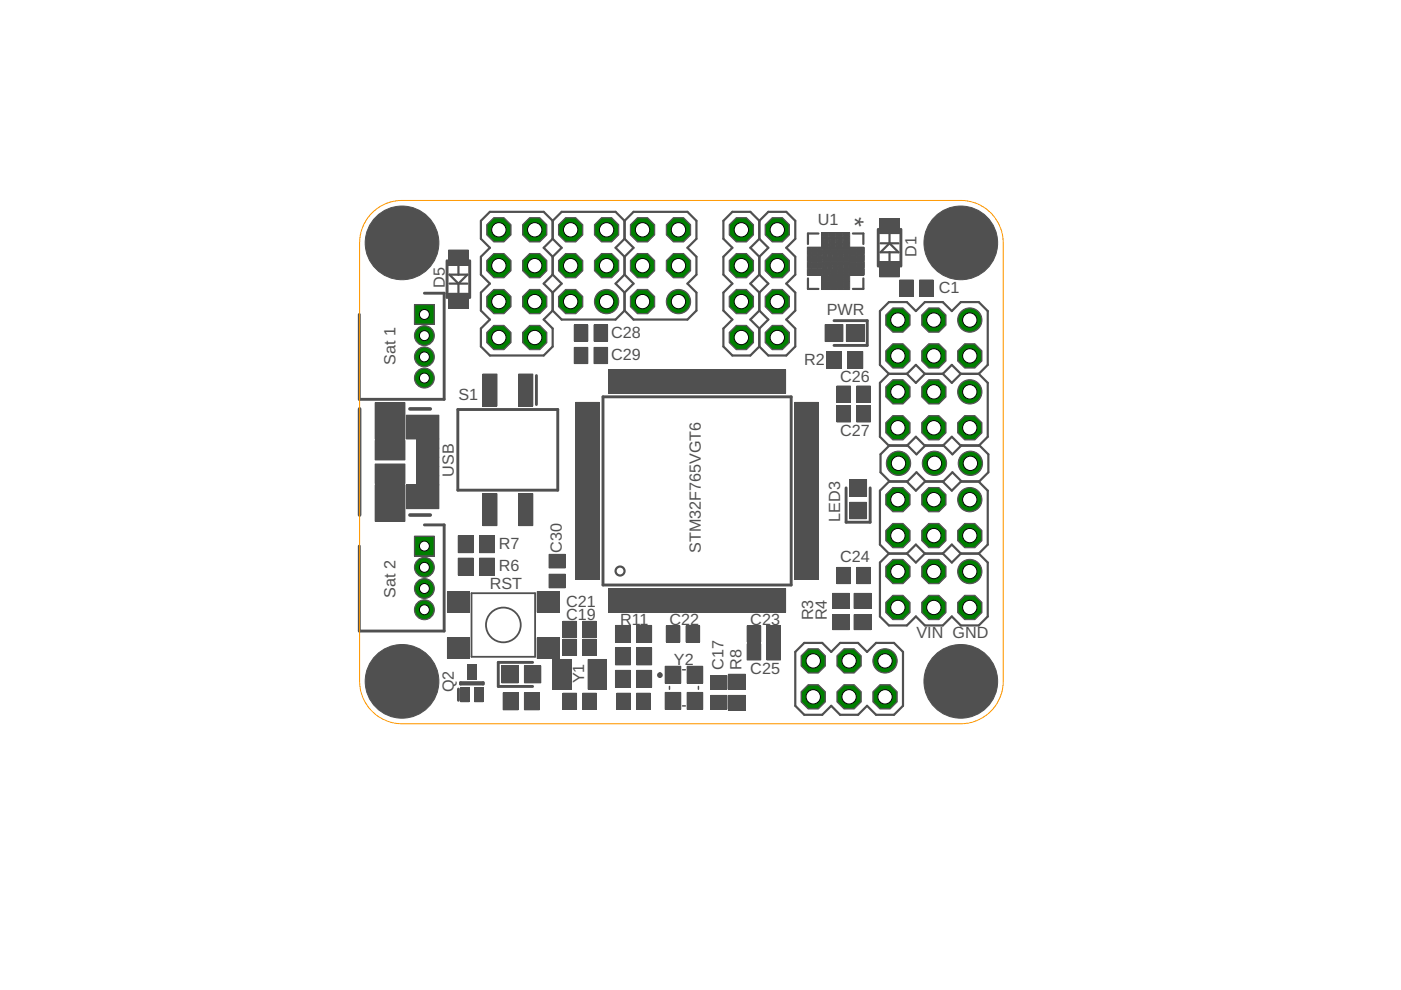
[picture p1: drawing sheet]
<svg xmlns="http://www.w3.org/2000/svg" width="297mm" height="210mm" viewBox="0 0 297 210" stroke-linecap="round" stroke-linejoin="round" font-family="sans-serif">
<defs><g id="words">
<text font-size="5.4" fill="#505050" x="179.4" y="46.1" transform="rotate(90 179.4 46.1)">*</text>
<g font-size="3.4" fill="#505050">
<text x="173.4" y="47.8">U1</text>
<text x="194.3" y="54.4" transform="rotate(-90 194.3 54.4)">D1</text>
<text x="94.3" y="61.1" transform="rotate(-90 94.3 61.1)">D5</text>
<text x="199.1" y="62">C1</text>
<text x="129.6" y="71.6">C28</text>
<text x="175.3" y="66.8">PWR</text>
<text x="83.9" y="77.3" transform="rotate(-90 83.9 77.3)">Sat 1</text>
<text x="129.6" y="76.3">C29</text>
<text x="170.5" y="77.3">R2</text>
<text x="178.1" y="81.1">C26</text>
<text x="97.2" y="84.9">S1</text>
<text x="178.1" y="92.5">C27</text>
<text x="96.2" y="101.1" transform="rotate(-90 96.2 101.1)">USB</text>
<text x="178.1" y="110.6" transform="rotate(-90 178.1 110.6)">LED3</text>
<text x="105.8" y="116.3">R7</text>
<text x="119.1" y="117.3" transform="rotate(-90 119.1 117.3)">C30</text>
<text x="148.6" y="117.3" transform="rotate(-90 148.6 117.3)">STM32F765VGT6</text>
<text x="178.1" y="119.2">C24</text>
<text x="103.9" y="124.9">RST</text>
<text x="105.8" y="121.1">R6</text>
<text x="83.9" y="126.8" transform="rotate(-90 83.9 126.8)">Sat 2</text>
<text x="120" y="128.7">C21</text>
<text x="120" y="131.6">C19</text>
<text x="172.4" y="131.6" transform="rotate(-90 172.4 131.6)">R3</text>
<text x="175.3" y="131.6" transform="rotate(-90 175.3 131.6)">R4</text>
<text x="131.5" y="132.5">R11</text>
<text x="141.9" y="132.5">C22</text>
<text x="159.1" y="132.5">C23</text>
<text x="194.3" y="135.4">VIN GND</text>
<text x="142.9" y="141.1">Y2</text>
<text x="153.4" y="142" transform="rotate(-90 153.4 142)">C17</text>
<text x="157.2" y="142" transform="rotate(-90 157.2 142)">R8</text>
<text x="159.1" y="143">C25</text>
<text x="96.2" y="146.8" transform="rotate(-90 96.2 146.8)">Q2</text>
<text x="123.9" y="144.9" transform="rotate(-90 123.9 144.9)">Y1</text>
</g>
</g></defs>
<g fill="#505050" stroke="#505050" stroke-width=".21">
<path d="M190.8 59.4h2.9v3.4h-2.9z"/>
<path d="M195 59.4h2.8v3.4h-2.8z"/>
<path d="M177.4 86h2.9v3.5h-2.9z"/>
<path d="M181.7 86h2.8v3.5h-2.8z"/>
<path d="M125.9 68.9h2.9v3.4h-2.9z"/>
<path d="M121.8 68.9h2.8v3.4h-2.8z"/>
<path d="M125.9 73.7h2.9v3.4h-2.9z"/>
<path d="M121.8 73.7h2.8v3.4h-2.8z"/>
<path d="M177.4 81.9h2.9v3.4h-2.9z"/>
<path d="M181.7 81.9h2.8v3.4h-2.8z"/>
<path d="M177.4 120.3h2.9v3.4h-2.9z"/>
<path d="M181.7 120.3h2.8v3.4h-2.8z"/>
<path d="M158.4 132.7h2.9v3.4h-2.9z"/>
<path d="M162.6 132.7h2.9v3.4h-2.9z"/>
<path d="M145.5 132.7h2.8v3.4h-2.8z"/>
<path d="M141.3 132.7h2.8v3.4h-2.8z"/>
<path d="M116.4 121.8h3.4v2.8h-3.4z"/>
<path d="M116.4 117.5h3.4v2.9h-3.4z"/>
<path d="M186.5 55.5h4.2v3.2h-4.2z"/>
<path d="M186.5 46.4h4.2v3.1h-4.2z"/>
<path d="M129.1 124.8h1.5v5h-1.5z"/>
<path d="M130.5 124.8h1.6v5h-1.6z"/>
<path d="M132 124.8h1.6v5h-1.6z"/>
<path d="M133.5 124.8h1.6v5h-1.6z"/>
<path d="M135 124.8h1.6v5h-1.6z"/>
<path d="M136.5 124.8h1.6v5h-1.6z"/>
<path d="M138 124.8h1.6v5h-1.6z"/>
<path d="M139.5 124.8h1.6v5h-1.6z"/>
<path d="M141 124.8h1.6v5h-1.6z"/>
<path d="M142.5 124.8h1.6v5h-1.6z"/>
<path d="M144 124.8h1.6v5h-1.6z"/>
<path d="M145.5 124.8h1.6v5h-1.6z"/>
<path d="M147 124.8h1.6v5h-1.6z"/>
<path d="M148.5 124.8h1.6v5h-1.6z"/>
<path d="M150 124.8h1.6v5h-1.6z"/>
<path d="M151.5 124.8h1.6v5h-1.6z"/>
<path d="M153 124.8h1.6v5h-1.6z"/>
<path d="M154.5 124.8h1.6v5h-1.6z"/>
<path d="M156 124.8h1.6v5h-1.6z"/>
<path d="M157.5 124.8h1.6v5h-1.6z"/>
<path d="M159 124.8h1.5v5h-1.5z"/>
<path d="M160.5 124.8h1.6v5h-1.6z"/>
<path d="M162 124.8h1.6v5h-1.6z"/>
<path d="M163.5 124.8h1.6v5h-1.6z"/>
<path d="M165 124.8h1.6v5h-1.6z"/>
<path d="M168.5 121.3h5v1.6h-5z"/>
<path d="M168.5 119.8h5v1.5h-5z"/>
<path d="M168.5 118.3h5v1.5h-5z"/>
<path d="M168.5 116.8h5v1.5h-5z"/>
<path d="M168.5 115.3h5v1.5h-5z"/>
<path d="M168.5 113.8h5v1.5h-5z"/>
<path d="M168.5 112.3h5v1.6h-5z"/>
<path d="M168.5 110.8h5v1.6h-5z"/>
<path d="M168.5 109.3h5v1.5h-5z"/>
<path d="M168.5 107.8h5v1.5h-5z"/>
<path d="M168.5 106.3h5v1.5h-5z"/>
<path d="M168.5 104.8h5v1.5h-5z"/>
<path d="M168.5 103.3h5v1.5h-5z"/>
<path d="M168.5 101.8h5v1.6h-5z"/>
<path d="M168.5 100.3h5v1.6h-5z"/>
<path d="M168.5 98.8h5v1.6h-5z"/>
<path d="M168.5 97.3h5v1.5h-5z"/>
<path d="M168.5 95.8h5v1.5h-5z"/>
<path d="M168.5 94.3h5v1.5h-5z"/>
<path d="M168.5 92.8h5v1.6h-5z"/>
<path d="M168.5 91.3h5v1.6h-5z"/>
<path d="M168.5 89.8h5v1.6h-5z"/>
<path d="M168.5 88.3h5v1.6h-5z"/>
<path d="M168.5 86.8h5v1.5h-5z"/>
<path d="M168.5 85.3h5v1.5h-5z"/>
<path d="M165 78.4h1.6v5h-1.6z"/>
<path d="M163.5 78.4h1.6v5h-1.6z"/>
<path d="M162 78.4h1.6v5h-1.6z"/>
<path d="M160.5 78.4h1.6v5h-1.6z"/>
<path d="M159 78.4h1.5v5h-1.5z"/>
<path d="M157.5 78.4h1.6v5h-1.6z"/>
<path d="M156 78.4h1.6v5h-1.6z"/>
<path d="M154.5 78.4h1.6v5h-1.6z"/>
<path d="M153 78.4h1.6v5h-1.6z"/>
<path d="M151.5 78.4h1.6v5h-1.6z"/>
<path d="M150 78.4h1.6v5h-1.6z"/>
<path d="M148.5 78.4h1.6v5h-1.6z"/>
<path d="M147 78.4h1.6v5h-1.6z"/>
<path d="M145.5 78.4h1.6v5h-1.6z"/>
<path d="M144 78.4h1.6v5h-1.6z"/>
<path d="M142.5 78.4h1.6v5h-1.6z"/>
<path d="M141 78.4h1.6v5h-1.6z"/>
<path d="M139.5 78.4h1.6v5h-1.6z"/>
<path d="M138 78.4h1.6v5h-1.6z"/>
<path d="M136.5 78.4h1.6v5h-1.6z"/>
<path d="M135 78.4h1.6v5h-1.6z"/>
<path d="M133.5 78.4h1.6v5h-1.6z"/>
<path d="M132 78.4h1.6v5h-1.6z"/>
<path d="M130.5 78.4h1.6v5h-1.6z"/>
<path d="M129.1 78.4h1.5v5h-1.5z"/>
<path d="M122.1 85.3h5v1.5h-5z"/>
<path d="M122.1 86.8h5v1.5h-5z"/>
<path d="M122.1 88.3h5v1.6h-5z"/>
<path d="M122.1 89.8h5v1.6h-5z"/>
<path d="M122.1 91.3h5v1.6h-5z"/>
<path d="M122.1 92.8h5v1.6h-5z"/>
<path d="M122.1 94.3h5v1.5h-5z"/>
<path d="M122.1 95.8h5v1.5h-5z"/>
<path d="M122.1 97.3h5v1.5h-5z"/>
<path d="M122.1 98.8h5v1.6h-5z"/>
<path d="M122.1 100.3h5v1.6h-5z"/>
<path d="M122.1 101.8h5v1.6h-5z"/>
<path d="M122.1 103.3h5v1.5h-5z"/>
<path d="M122.1 104.8h5v1.5h-5z"/>
<path d="M122.1 106.3h5v1.5h-5z"/>
<path d="M122.1 107.8h5v1.5h-5z"/>
<path d="M122.1 109.3h5v1.5h-5z"/>
<path d="M122.1 110.8h5v1.6h-5z"/>
<path d="M122.1 112.3h5v1.6h-5z"/>
<path d="M122.1 113.8h5v1.5h-5z"/>
<path d="M122.1 115.3h5v1.5h-5z"/>
<path d="M122.1 116.8h5v1.5h-5z"/>
<path d="M122.1 118.3h5v1.5h-5z"/>
<path d="M122.1 119.8h5v1.5h-5z"/>
<path d="M122.1 121.3h5v1.6h-5z"/>
<path d="M88.3 93.1h4.7v1.9h-4.7z"/>
<path d="M88.3 95h4.7v2h-4.7z"/>
<path d="M88.3 97h4.7v1.9h-4.7z"/>
<path d="M88.3 98.9h4.7v2h-4.7z"/>
<path d="M88.3 100.9h4.7v1.9h-4.7z"/>
<path d="M86.1 88h6.9v5.1h-6.9z"/>
<path d="M86.1 102.8h6.9v5h-6.9z"/>
<path d="M79.5 85.4h6.4v7.7h-6.4z"/>
<path d="M79.5 102.8h6.4v7.7h-6.4z"/>
<path d="M79.5 93.4h6.4v4.1h-6.4z"/>
<path d="M79.5 98.4h6.4v4.1h-6.4z"/>
<path d="M179.5 68.8h3.7v3.6h-3.7z"/>
<path d="M174.9 68.8h3.8v3.6h-3.8z"/>
<path d="M175.2 74.5h3.2v3.6h-3.2z"/>
<path d="M179.7 74.5h3.2v3.6h-3.2z"/>
<path d="M97.2 118.3h3.1v3.6h-3.1z"/>
<path d="M101.7 118.3h3.1v3.6h-3.1z"/>
<path d="M178.7 49.4h1.4v3.2h-1.4z"/>
<path d="M177.2 49.4h1.4v3.2h-1.4z"/>
<path d="M175.7 49.4h1.4v3.2h-1.4z"/>
<path d="M174.2 49.4h1.4v3.2h-1.4z"/>
<path d="M171.2 52.4h3.1v1.4h-3.1z"/>
<path d="M171.2 53.9h3.1v1.5h-3.1z"/>
<path d="M171.2 55.4h3.1v1.5h-3.1z"/>
<path d="M171.2 56.9h3.1v1.5h-3.1z"/>
<path d="M174.2 58.2h1.4v3.2h-1.4z"/>
<path d="M175.7 58.2h1.4v3.2h-1.4z"/>
<path d="M177.2 58.2h1.4v3.2h-1.4z"/>
<path d="M178.7 58.2h1.4v3.2h-1.4z"/>
<path d="M180 56.9h3.2v1.5h-3.2z"/>
<path d="M180 55.4h3.2v1.5h-3.2z"/>
<path d="M180 53.9h3.2v1.5h-3.2z"/>
<path d="M180 52.4h3.2v1.4h-3.2z"/>
<path d="M174.3 52.5h5.7v5.7h-5.7z"/>
<path d="M178.8 49.4l1.3 .1z"/>
<path d="M178.8 49.4v3.1z"/>
<path d="M178.8 52.4l1.3 .1z"/>
<path d="M180 49.4l.1 3.1z"/>
<path d="M178.8 52.4h1.3z"/>
<path d="M178.8 52.3l1.3 .1z"/>
<path d="M178.8 52.3h1.3z"/>
<path d="M178.8 52.2l1.3 .1z"/>
<path d="M178.8 52.2h1.3z"/>
<path d="M178.8 52.1l1.3 .1z"/>
<path d="M178.8 52.1h1.3z"/>
<path d="M178.8 52l1.3 .1z"/>
<path d="M178.8 52h1.3z"/>
<path d="M178.8 51.9l1.3 .1z"/>
<path d="M178.8 51.9h1.3z"/>
<path d="M178.8 51.8l1.3 .1z"/>
<path d="M178.8 51.8h1.3z"/>
<path d="M178.8 51.7l1.3 .1z"/>
<path d="M178.8 51.7h1.3z"/>
<path d="M178.8 51.6l1.3 .1z"/>
<path d="M178.8 51.6h1.3z"/>
<path d="M178.8 51.5l1.3 .1z"/>
<path d="M178.8 51.5h1.3z"/>
<path d="M178.8 51.4l1.3 .1z"/>
<path d="M178.8 51.4h1.3z"/>
<path d="M178.8 51.3l1.3 .1z"/>
<path d="M178.8 51.3h1.3z"/>
<path d="M178.8 51.2l1.3 .1z"/>
<path d="M178.8 51.2h1.3z"/>
<path d="M178.8 51.1l1.3 .1z"/>
<path d="M178.8 51.1h1.3z"/>
<path d="M178.8 51l1.3 .1z"/>
<path d="M178.8 51h1.3z"/>
<path d="M178.8 50.9l1.3 .1z"/>
<path d="M178.8 50.9h1.3z"/>
<path d="M178.8 50.8l1.3 .1z"/>
<path d="M178.8 50.8h1.3z"/>
<path d="M178.8 50.7l1.3 .1z"/>
<path d="M178.8 50.7h1.3z"/>
<path d="M178.8 50.6l1.3 .1z"/>
<path d="M178.8 50.6h1.3z"/>
<path d="M178.8 50.5l1.3 .1z"/>
<path d="M178.8 50.5h1.3z"/>
<path d="M178.8 50.4l1.3 .1z"/>
<path d="M178.8 50.4h1.3z"/>
<path d="M178.8 50.3l1.3 .1z"/>
<path d="M178.8 50.3h1.3z"/>
<path d="M178.8 50.2l1.3 .1z"/>
<path d="M178.8 50.2h1.3z"/>
<path d="M178.8 50.1l1.3 .1z"/>
<path d="M178.8 50.1h1.3z"/>
<path d="M178.8 50l1.3 .1z"/>
<path d="M178.8 50h1.3z"/>
<path d="M178.8 49.9l1.3 .1z"/>
<path d="M178.8 49.9h1.3z"/>
<path d="M178.8 49.8l1.3 .1z"/>
<path d="M178.8 49.8h1.3z"/>
<path d="M178.8 49.7l1.3 .1z"/>
<path d="M178.8 49.7h1.3z"/>
<path d="M178.8 49.6l1.3 .1z"/>
<path d="M178.8 49.6h1.3z"/>
<path d="M178.8 49.5l1.3 .1z"/>
<path d="M178.8 49.5h1.3z"/>
<path d="M177.3 49.4l1.3 .1z"/>
<path d="M177.3 49.4v3.1z"/>
<path d="M177.2 52.4l1.4 .1z"/>
<path d="M178.5 49.4l.1 3.1z"/>
<path d="M177.2 52.4h1.4z"/>
<path d="M177.2 52.3l1.4 .1z"/>
<path d="M177.3 52.3h1.3z"/>
<path d="M177.2 52.3h1.4z"/>
<path d="M177.2 52.2l1.4 .1z"/>
<path d="M177.2 52.2h1.4z"/>
<path d="M177.2 52.1l1.4 .1z"/>
<path d="M177.2 52.1h1.4z"/>
<path d="M177.2 52l1.4 .1z"/>
<path d="M177.2 52h1.4z"/>
<path d="M177.2 51.9l1.4 .1z"/>
<path d="M177.2 51.9h1.4z"/>
<path d="M177.2 51.8l1.4 .1z"/>
<path d="M177.2 51.8h1.4z"/>
<path d="M177.2 51.7l1.4 .1z"/>
<path d="M177.2 51.7h1.4z"/>
<path d="M177.2 51.6l1.4 .1z"/>
<path d="M177.2 51.6h1.4z"/>
<path d="M177.3 51.5l1.3 .1z"/>
<path d="M177.2 51.5h1.4z"/>
<path d="M177.2 51.4l1.4 .1z"/>
<path d="M177.2 51.4h1.4z"/>
<path d="M177.2 51.3l1.4 .1z"/>
<path d="M177.2 51.3h1.4z"/>
<path d="M177.3 51.2l1.3 .1z"/>
<path d="M177.2 51.2h1.4z"/>
<path d="M177.2 51.1l1.4 .1z"/>
<path d="M177.2 51.1h1.4z"/>
<path d="M177.2 51l1.4 .1z"/>
<path d="M177.2 51h1.4z"/>
<path d="M177.3 50.9l1.3 .1z"/>
<path d="M177.2 50.9h1.4z"/>
<path d="M177.2 50.8l1.4 .1z"/>
<path d="M177.2 50.8h1.4z"/>
<path d="M177.3 50.7l1.3 .1z"/>
<path d="M177.2 50.7h1.4z"/>
<path d="M177.2 50.6l1.4 .1z"/>
<path d="M177.2 50.6h1.4z"/>
<path d="M177.2 50.5l1.4 .1z"/>
<path d="M177.2 50.5h1.4z"/>
<path d="M177.2 50.4l1.4 .1z"/>
<path d="M177.3 50.4h1.3z"/>
<path d="M177.2 50.4h1.4z"/>
<path d="M177.2 50.3l1.4 .1z"/>
<path d="M177.2 50.3h1.4z"/>
<path d="M177.2 50.2l1.4 .1z"/>
<path d="M177.2 50.2h1.4z"/>
<path d="M177.2 50.1l1.4 .1z"/>
<path d="M177.3 50.1h1.3z"/>
<path d="M177.2 50l1.4 .1z"/>
<path d="M177.2 50h1.4z"/>
<path d="M177.2 49.9l1.4 .1z"/>
<path d="M177.2 49.9h1.4z"/>
<path d="M177.2 49.8l1.4 .1z"/>
<path d="M177.2 49.8h1.4z"/>
<path d="M177.2 49.7l1.4 .1z"/>
<path d="M177.2 49.7h1.4z"/>
<path d="M177.2 49.6l1.4 .1z"/>
<path d="M177.2 49.6h1.4z"/>
<path d="M177.2 49.5l1.4 .1z"/>
<path d="M177.2 49.5h1.4z"/>
<path d="M175.7 49.4l1.4 .1z"/>
<path d="M175.7 49.4l.1 3.1z"/>
<path d="M175.7 52.4l1.4 .1z"/>
<path d="M177 49.4l.1 3.1z"/>
<path d="M175.7 52.4h1.4z"/>
<path d="M175.8 52.3l1.3 .1z"/>
<path d="M175.7 52.3h1.4z"/>
<path d="M175.7 52.2l1.4 .1z"/>
<path d="M175.7 52.2h1.4z"/>
<path d="M175.7 52.1l1.4 .1z"/>
<path d="M175.7 52.1h1.4z"/>
<path d="M175.7 52l1.4 .1z"/>
<path d="M175.7 52h1.4z"/>
<path d="M175.7 51.9l1.4 .1z"/>
<path d="M175.7 51.9h1.4z"/>
<path d="M175.7 51.8l1.4 .1z"/>
<path d="M175.7 51.8h1.4z"/>
<path d="M175.7 51.7l1.4 .1z"/>
<path d="M175.7 51.7h1.4z"/>
<path d="M175.7 51.6l1.4 .1z"/>
<path d="M175.7 51.6h1.4z"/>
<path d="M175.7 51.5h1.4z"/>
<path d="M175.7 51.4l1.4 .1z"/>
<path d="M175.7 51.4h1.4z"/>
<path d="M175.7 51.3l1.4 .1z"/>
<path d="M175.7 51.3h1.4z"/>
<path d="M175.7 51.2l1.4 .1z"/>
<path d="M175.8 51.2h1.3z"/>
<path d="M175.7 51.2h1.4z"/>
<path d="M175.7 51.1l1.4 .1z"/>
<path d="M175.7 51.1h1.4z"/>
<path d="M175.7 51l1.4 .1z"/>
<path d="M175.7 51h1.4z"/>
<path d="M175.7 50.9l1.4 .1z"/>
<path d="M175.8 50.9h1.3z"/>
<path d="M175.7 50.8l1.4 .1z"/>
<path d="M175.7 50.8h1.4z"/>
<path d="M175.8 50.7l1.3 .1z"/>
<path d="M175.7 50.7l1.4 .1z"/>
<path d="M175.7 50.7h1.4z"/>
<path d="M175.7 50.6l1.4 .1z"/>
<path d="M175.8 50.5l1.3 .1z"/>
<path d="M175.7 50.5l1.4 .1z"/>
<path d="M175.7 50.5h1.4z"/>
<path d="M175.8 50.4l1.3 .1z"/>
<path d="M175.7 50.4h1.4z"/>
<path d="M175.7 50.3l1.4 .1z"/>
<path d="M175.7 50.3h1.4z"/>
<path d="M175.7 50.2l1.4 .1z"/>
<path d="M175.7 50.2h1.4z"/>
<path d="M175.8 50.1l1.3 .1z"/>
<path d="M175.7 50.1h1.4z"/>
<path d="M175.7 50l1.4 .1z"/>
<path d="M175.7 50h1.4z"/>
<path d="M175.7 49.9l1.4 .1z"/>
<path d="M175.7 49.9h1.4z"/>
<path d="M175.7 49.8l1.4 .1z"/>
<path d="M175.7 49.8h1.4z"/>
<path d="M175.7 49.7l1.4 .1z"/>
<path d="M175.7 49.7h1.4z"/>
<path d="M175.7 49.6l1.4 .1z"/>
<path d="M175.7 49.6h1.4z"/>
<path d="M175.7 49.5l1.4 .1z"/>
<path d="M175.7 49.5h1.4z"/>
<path d="M174.3 49.4l1.3 .1z"/>
<path d="M174.3 49.4v3.1z"/>
<path d="M174.3 52.4l1.3 .1z"/>
<path d="M175.5 49.4l.1 3.1z"/>
<path d="M174.3 52.4h1.3z"/>
<path d="M174.3 52.3l1.3 .1z"/>
<path d="M174.3 52.3h1.3z"/>
<path d="M174.3 52.2l1.3 .1z"/>
<path d="M174.3 52.2h1.3z"/>
<path d="M174.3 52.1l1.3 .1z"/>
<path d="M174.3 52.1h1.3z"/>
<path d="M174.3 52l1.3 .1z"/>
<path d="M174.3 52h1.3z"/>
<path d="M174.3 51.9l1.3 .1z"/>
<path d="M174.3 51.9h1.3z"/>
<path d="M174.3 51.8l1.3 .1z"/>
<path d="M174.3 51.8h1.3z"/>
<path d="M174.3 51.7l1.3 .1z"/>
<path d="M174.3 51.7h1.3z"/>
<path d="M174.3 51.6l1.3 .1z"/>
<path d="M174.3 51.6h1.3z"/>
<path d="M174.3 51.5h1.3z"/>
<path d="M174.3 51.4l1.3 .1z"/>
<path d="M174.3 51.4h1.3z"/>
<path d="M174.3 51.3l1.3 .1z"/>
<path d="M174.3 51.3h1.3z"/>
<path d="M174.3 51.2l1.3 .1z"/>
<path d="M174.3 51.2h1.3z"/>
<path d="M174.3 51.1l1.3 .1z"/>
<path d="M174.3 51.1h1.3z"/>
<path d="M174.3 51l1.3 .1z"/>
<path d="M174.3 51h1.3z"/>
<path d="M174.3 50.9l1.3 .1z"/>
<path d="M174.3 50.9h1.3z"/>
<path d="M174.3 50.8l1.3 .1z"/>
<path d="M174.3 50.8h1.3z"/>
<path d="M174.3 50.7l1.3 .1z"/>
<path d="M174.3 50.7h1.3z"/>
<path d="M174.3 50.6l1.3 .1z"/>
<path d="M174.3 50.6h1.3z"/>
<path d="M174.3 50.5l1.3 .1z"/>
<path d="M174.3 50.5h1.3z"/>
<path d="M174.3 50.4l1.3 .1z"/>
<path d="M174.3 50.4h1.3z"/>
<path d="M174.3 50.3l1.3 .1z"/>
<path d="M174.3 50.3h1.3z"/>
<path d="M174.3 50.2l1.3 .1z"/>
<path d="M174.3 50.2h1.3z"/>
<path d="M174.3 50.1l1.3 .1z"/>
<path d="M174.3 50.1h1.3z"/>
<path d="M174.3 50l1.3 .1z"/>
<path d="M174.3 50h1.3z"/>
<path d="M174.3 49.9l1.3 .1z"/>
<path d="M174.3 49.9h1.3z"/>
<path d="M174.3 49.8l1.3 .1z"/>
<path d="M174.3 49.8h1.3z"/>
<path d="M174.3 49.7l1.3 .1z"/>
<path d="M174.3 49.7h1.3z"/>
<path d="M174.3 49.6l1.3 .1z"/>
<path d="M174.3 49.6h1.3z"/>
<path d="M174.3 49.5l1.3 .1z"/>
<path d="M174.3 49.5h1.3z"/>
<path d="M171.2 52.5h3.1z"/>
<path d="M171.2 52.5l.1 1.3z"/>
<path d="M171.2 53.7l3.1 .1z"/>
<path d="M174.2 52.5l.1 1.3z"/>
<path d="M171.2 53.7h3.1z"/>
<path d="M171.2 53.6l3.1 .1z"/>
<path d="M171.2 53.6h3.1z"/>
<path d="M171.2 53.5l3.1 .1z"/>
<path d="M171.2 53.4l3.1 .1z"/>
<path d="M171.2 53.4h3.1z"/>
<path d="M171.2 53.3l3.1 .1z"/>
<path d="M171.2 53.3h3.1z"/>
<path d="M171.2 53.2l3.1 .1z"/>
<path d="M171.2 53.2h3.1z"/>
<path d="M171.2 53.1l3.1 .1z"/>
<path d="M171.2 53.1h3.1z"/>
<path d="M171.2 53l3.1 .1z"/>
<path d="M171.2 53h3.1z"/>
<path d="M171.2 52.9l3.1 .1z"/>
<path d="M171.2 52.9h3.1z"/>
<path d="M171.2 52.8l3.1 .1z"/>
<path d="M171.2 52.8h3.1z"/>
<path d="M171.2 52.7l3.1 .1z"/>
<path d="M171.2 52.7h3.1z"/>
<path d="M171.2 52.6l3.1 .1z"/>
<path d="M171.2 52.6h3.1z"/>
<path d="M171.2 52.5l3.1 .1z"/>
<path d="M171.2 54h3.1z"/>
<path d="M171.2 54l.1 1.3z"/>
<path d="M171.2 55.2l3.1 .1z"/>
<path d="M174.2 54l.1 1.3z"/>
<path d="M171.2 55.2h3.1z"/>
<path d="M171.2 55.1l3.1 .1z"/>
<path d="M171.2 55l3.1 .1z"/>
<path d="M171.2 55h3.1z"/>
<path d="M171.2 54.9l3.1 .1z"/>
<path d="M171.2 54.9h3.1z"/>
<path d="M171.2 54.8l3.1 .1z"/>
<path d="M171.2 54.8h3.1z"/>
<path d="M171.2 54.7l3.1 .1z"/>
<path d="M171.2 54.7h3.1z"/>
<path d="M171.2 54.6l3.1 .1z"/>
<path d="M171.2 54.6h3.1z"/>
<path d="M171.2 54.5l3.1 .1z"/>
<path d="M171.2 54.5h3.1z"/>
<path d="M171.2 54.4l3.1 .1z"/>
<path d="M171.2 54.4h3.1z"/>
<path d="M171.2 54.3l3.1 .1z"/>
<path d="M171.2 54.3h3.1z"/>
<path d="M171.2 54.2l3.1 .1z"/>
<path d="M171.2 54.2h3.1z"/>
<path d="M171.2 54.1l3.1 .1z"/>
<path d="M171.2 54.1h3.1z"/>
<path d="M171.2 54l3.1 .1z"/>
<path d="M171.2 55.5h3.1z"/>
<path d="M171.2 55.5l.1 1.3z"/>
<path d="M171.2 56.7l3.1 .1z"/>
<path d="M174.2 55.5l.1 1.3z"/>
<path d="M171.2 56.7h3.1z"/>
<path d="M171.2 56.6l3.1 .1z"/>
<path d="M171.2 56.6h3.1z"/>
<path d="M171.2 56.5l3.1 .1z"/>
<path d="M171.2 56.5h3.1z"/>
<path d="M171.2 56.4l3.1 .1z"/>
<path d="M171.2 56.4h3.1z"/>
<path d="M171.2 56.3l3.1 .1z"/>
<path d="M171.2 56.3h3.1z"/>
<path d="M171.2 56.2l3.1 .1z"/>
<path d="M171.2 56.2h3.1z"/>
<path d="M171.2 56.1l3.1 .1z"/>
<path d="M171.2 56.1h3.1z"/>
<path d="M171.2 56l3.1 .1z"/>
<path d="M171.2 56h3.1z"/>
<path d="M171.2 55.9l3.1 .1z"/>
<path d="M171.2 55.9h3.1z"/>
<path d="M171.2 55.8l3.1 .1z"/>
<path d="M171.2 55.8h3.1z"/>
<path d="M171.2 55.7l3.1 .1z"/>
<path d="M171.2 55.7h3.1z"/>
<path d="M171.2 55.6l3.1 .1z"/>
<path d="M171.2 55.6h3.1z"/>
<path d="M171.2 57h3.1z"/>
<path d="M171.2 57l.1 1.3z"/>
<path d="M171.2 58.2l3.1 .1z"/>
<path d="M174.2 57l.1 1.3z"/>
<path d="M171.2 58.2h3.1z"/>
<path d="M171.2 58.1l3.1 .1z"/>
<path d="M171.2 58.1h3.1z"/>
<path d="M171.2 58l3.1 .1z"/>
<path d="M171.2 58h3.1z"/>
<path d="M171.2 57.9l3.1 .1z"/>
<path d="M171.2 57.9h3.1z"/>
<path d="M171.2 57.8l3.1 .1z"/>
<path d="M171.2 57.8h3.1z"/>
<path d="M171.2 57.7l3.1 .1z"/>
<path d="M171.2 57.7h3.1z"/>
<path d="M171.2 57.6l3.1 .1z"/>
<path d="M171.2 57.6h3.1z"/>
<path d="M171.2 57.5l3.1 .1z"/>
<path d="M171.2 57.5h3.1z"/>
<path d="M171.2 57.4l3.1 .1z"/>
<path d="M171.2 57.4h3.1z"/>
<path d="M171.2 57.3l3.1 .1z"/>
<path d="M171.2 57.3h3.1z"/>
<path d="M171.2 57.2l3.1 .1z"/>
<path d="M171.2 57.2h3.1z"/>
<path d="M171.2 57.1l3.1 .1z"/>
<path d="M171.2 57.1h3.1z"/>
<path d="M171.2 57l3.1 .1z"/>
<path d="M174.3 58.3h1.3z"/>
<path d="M174.3 58.3v3z"/>
<path d="M174.3 61.3h1.3z"/>
<path d="M175.5 58.3l.1 3z"/>
<path d="M174.3 61.2l1.3 .1z"/>
<path d="M174.3 61.2h1.3z"/>
<path d="M174.3 61.1l1.3 .1z"/>
<path d="M174.3 61.1h1.3z"/>
<path d="M174.3 61l1.3 .1z"/>
<path d="M174.3 61h1.3z"/>
<path d="M174.3 60.9l1.3 .1z"/>
<path d="M174.3 60.9h1.3z"/>
<path d="M174.3 60.8l1.3 .1z"/>
<path d="M174.3 60.8h1.3z"/>
<path d="M174.3 60.7l1.3 .1z"/>
<path d="M174.3 60.7h1.3z"/>
<path d="M174.3 60.6l1.3 .1z"/>
<path d="M174.3 60.6h1.3z"/>
<path d="M174.3 60.5l1.3 .1z"/>
<path d="M174.3 60.5h1.3z"/>
<path d="M174.3 60.4l1.3 .1z"/>
<path d="M174.3 60.4h1.3z"/>
<path d="M174.3 60.3l1.3 .1z"/>
<path d="M174.3 60.3h1.3z"/>
<path d="M174.3 60.2l1.3 .1z"/>
<path d="M174.3 60.2h1.3z"/>
<path d="M174.3 60.1l1.3 .1z"/>
<path d="M174.3 60.1h1.3z"/>
<path d="M174.3 60l1.3 .1z"/>
<path d="M174.3 60h1.3z"/>
<path d="M174.3 59.9l1.3 .1z"/>
<path d="M174.3 59.9h1.3z"/>
<path d="M174.3 59.8l1.3 .1z"/>
<path d="M174.3 59.8h1.3z"/>
<path d="M174.3 59.7l1.3 .1z"/>
<path d="M174.3 59.7h1.3z"/>
<path d="M174.3 59.6l1.3 .1z"/>
<path d="M174.3 59.6h1.3z"/>
<path d="M174.3 59.5l1.3 .1z"/>
<path d="M174.3 59.5h1.3z"/>
<path d="M174.3 59.4l1.3 .1z"/>
<path d="M174.3 59.4h1.3z"/>
<path d="M174.3 59.3l1.3 .1z"/>
<path d="M174.3 59.3h1.3z"/>
<path d="M174.3 59.2l1.3 .1z"/>
<path d="M174.3 59.2h1.3z"/>
<path d="M174.3 59.1h1.3z"/>
<path d="M174.3 59l1.3 .1z"/>
<path d="M174.3 59h1.3z"/>
<path d="M174.3 58.9l1.3 .1z"/>
<path d="M174.3 58.9h1.3z"/>
<path d="M174.3 58.8l1.3 .1z"/>
<path d="M174.3 58.8h1.3z"/>
<path d="M174.3 58.7l1.3 .1z"/>
<path d="M174.3 58.7h1.3z"/>
<path d="M174.3 58.6l1.3 .1z"/>
<path d="M174.3 58.6h1.3z"/>
<path d="M174.3 58.5l1.3 .1z"/>
<path d="M174.3 58.5h1.3z"/>
<path d="M174.3 58.4l1.3 .1z"/>
<path d="M174.3 58.4h1.3z"/>
<path d="M174.3 58.3l1.3 .1z"/>
<path d="M175.7 58.3h1.4z"/>
<path d="M175.7 58.3l.1 3z"/>
<path d="M175.7 61.3h1.4z"/>
<path d="M177 58.3l.1 3z"/>
<path d="M175.8 61.2l1.3 .1z"/>
<path d="M175.7 61.2h1.4z"/>
<path d="M175.7 61.1l1.4 .1z"/>
<path d="M175.7 61.1h1.4z"/>
<path d="M175.7 61l1.4 .1z"/>
<path d="M175.7 61h1.4z"/>
<path d="M175.7 60.9l1.4 .1z"/>
<path d="M175.7 60.9h1.4z"/>
<path d="M175.7 60.8l1.4 .1z"/>
<path d="M175.7 60.8h1.4z"/>
<path d="M175.7 60.7l1.4 .1z"/>
<path d="M175.7 60.7h1.4z"/>
<path d="M175.7 60.6l1.4 .1z"/>
<path d="M175.7 60.6h1.4z"/>
<path d="M175.7 60.5l1.4 .1z"/>
<path d="M175.7 60.5h1.4z"/>
<path d="M175.7 60.4l1.4 .1z"/>
<path d="M175.7 60.4h1.4z"/>
<path d="M175.7 60.3l1.4 .1z"/>
<path d="M175.7 60.3h1.4z"/>
<path d="M175.7 60.2l1.4 .1z"/>
<path d="M175.7 60.2h1.4z"/>
<path d="M175.7 60.1l1.4 .1z"/>
<path d="M175.8 60.1h1.3z"/>
<path d="M175.7 60l1.4 .1z"/>
<path d="M175.7 60h1.4z"/>
<path d="M175.7 59.9l1.4 .1z"/>
<path d="M175.7 59.9h1.4z"/>
<path d="M175.7 59.8l1.4 .1z"/>
<path d="M175.8 59.8h1.3z"/>
<path d="M175.7 59.7l1.4 .1z"/>
<path d="M175.7 59.7h1.4z"/>
<path d="M175.8 59.6l1.3 .1z"/>
<path d="M175.7 59.6h1.4z"/>
<path d="M175.7 59.5l1.4 .1z"/>
<path d="M175.7 59.5h1.4z"/>
<path d="M175.8 59.4l1.3 .1z"/>
<path d="M175.7 59.4l1.4 .1z"/>
<path d="M175.7 59.4h1.4z"/>
<path d="M175.8 59.3l1.3 .1z"/>
<path d="M175.7 59.3h1.4z"/>
<path d="M175.7 59.2l1.4 .1z"/>
<path d="M175.7 59.2h1.4z"/>
<path d="M175.7 59.1h1.4z"/>
<path d="M175.8 59l1.3 .1z"/>
<path d="M175.7 59h1.4z"/>
<path d="M175.7 58.9l1.4 .1z"/>
<path d="M175.7 58.9h1.4z"/>
<path d="M175.7 58.8l1.4 .1z"/>
<path d="M175.7 58.8h1.4z"/>
<path d="M175.7 58.7l1.4 .1z"/>
<path d="M175.7 58.7h1.4z"/>
<path d="M175.7 58.6l1.4 .1z"/>
<path d="M175.7 58.6h1.4z"/>
<path d="M175.7 58.5l1.4 .1z"/>
<path d="M175.7 58.5h1.4z"/>
<path d="M175.7 58.4l1.4 .1z"/>
<path d="M175.7 58.4h1.4z"/>
<path d="M175.7 58.3l1.4 .1z"/>
<path d="M177.2 58.3h1.4z"/>
<path d="M177.2 58.3l.1 3z"/>
<path d="M177.2 61.3h1.4z"/>
<path d="M178.5 58.3l.1 3z"/>
<path d="M177.2 61.2l1.4 .1z"/>
<path d="M177.2 61.2h1.4z"/>
<path d="M177.2 61.1l1.4 .1z"/>
<path d="M177.2 61.1h1.4z"/>
<path d="M177.2 61l1.4 .1z"/>
<path d="M177.2 61h1.4z"/>
<path d="M177.2 60.9l1.4 .1z"/>
<path d="M177.2 60.9h1.4z"/>
<path d="M177.2 60.8l1.4 .1z"/>
<path d="M177.2 60.8h1.4z"/>
<path d="M177.2 60.7l1.4 .1z"/>
<path d="M177.2 60.7h1.4z"/>
<path d="M177.2 60.6l1.4 .1z"/>
<path d="M177.3 60.6h1.3z"/>
<path d="M177.2 60.5l1.4 .1z"/>
<path d="M177.2 60.5h1.4z"/>
<path d="M177.2 60.4l1.4 .1z"/>
<path d="M177.2 60.4h1.4z"/>
<path d="M177.2 60.3l1.4 .1z"/>
<path d="M177.2 60.3h1.4z"/>
<path d="M177.3 60.2l1.3 .1z"/>
<path d="M177.2 60.2l1.4 .1z"/>
<path d="M177.2 60.2h1.4z"/>
<path d="M177.3 60.1l1.3 .1z"/>
<path d="M177.2 60.1h1.4z"/>
<path d="M177.2 60l1.4 .1z"/>
<path d="M177.2 60h1.4z"/>
<path d="M177.3 59.9l1.3 .1z"/>
<path d="M177.2 59.9h1.4z"/>
<path d="M177.3 59.8l1.3 .1z"/>
<path d="M177.2 59.8h1.4z"/>
<path d="M177.2 59.7l1.4 .1z"/>
<path d="M177.2 59.7h1.4z"/>
<path d="M177.2 59.6l1.4 .1z"/>
<path d="M177.3 59.6h1.3z"/>
<path d="M177.2 59.5l1.4 .1z"/>
<path d="M177.3 59.5h1.3z"/>
<path d="M177.2 59.5h1.4z"/>
<path d="M177.2 59.4l1.4 .1z"/>
<path d="M177.2 59.4h1.4z"/>
<path d="M177.2 59.3l1.4 .1z"/>
<path d="M177.3 59.3h1.3z"/>
<path d="M177.2 59.2l1.4 .1z"/>
<path d="M177.2 59.2h1.4z"/>
<path d="M177.2 59.1h1.4z"/>
<path d="M177.2 59l1.4 .1z"/>
<path d="M177.3 58.9l1.3 .1z"/>
<path d="M177.2 58.9l1.4 .1z"/>
<path d="M177.2 58.9h1.4z"/>
<path d="M177.2 58.8l1.4 .1z"/>
<path d="M177.2 58.8h1.4z"/>
<path d="M177.2 58.7l1.4 .1z"/>
<path d="M177.3 58.6l1.3 .1z"/>
<path d="M177.2 58.6l1.4 .1z"/>
<path d="M177.2 58.6h1.4z"/>
<path d="M177.2 58.5l1.4 .1z"/>
<path d="M177.2 58.5h1.4z"/>
<path d="M177.2 58.4l1.4 .1z"/>
<path d="M177.2 58.4h1.4z"/>
<path d="M177.2 58.3l1.4 .1z"/>
<path d="M178.8 58.3h1.3z"/>
<path d="M178.8 58.3v3z"/>
<path d="M178.8 61.3h1.3z"/>
<path d="M180 58.3l.1 3z"/>
<path d="M178.8 61.2l1.3 .1z"/>
<path d="M178.8 61.2h1.3z"/>
<path d="M178.8 61.1l1.3 .1z"/>
<path d="M178.8 61.1h1.3z"/>
<path d="M178.8 61l1.3 .1z"/>
<path d="M178.8 61h1.3z"/>
<path d="M178.8 60.9l1.3 .1z"/>
<path d="M178.8 60.9h1.3z"/>
<path d="M178.8 60.8l1.3 .1z"/>
<path d="M178.8 60.8h1.3z"/>
<path d="M178.8 60.7l1.3 .1z"/>
<path d="M178.8 60.7h1.3z"/>
<path d="M178.8 60.6l1.3 .1z"/>
<path d="M178.8 60.6h1.3z"/>
<path d="M178.8 60.5l1.3 .1z"/>
<path d="M178.8 60.5h1.3z"/>
<path d="M178.8 60.4l1.3 .1z"/>
<path d="M178.8 60.4h1.3z"/>
<path d="M178.8 60.3l1.3 .1z"/>
<path d="M178.8 60.3h1.3z"/>
<path d="M178.8 60.2l1.3 .1z"/>
<path d="M178.8 60.2h1.3z"/>
<path d="M178.8 60.1l1.3 .1z"/>
<path d="M178.8 60.1h1.3z"/>
<path d="M178.8 60l1.3 .1z"/>
<path d="M178.8 60h1.3z"/>
<path d="M178.8 59.9l1.3 .1z"/>
<path d="M178.8 59.9h1.3z"/>
<path d="M178.8 59.8l1.3 .1z"/>
<path d="M178.8 59.8h1.3z"/>
<path d="M178.8 59.7l1.3 .1z"/>
<path d="M178.8 59.7h1.3z"/>
<path d="M178.8 59.6l1.3 .1z"/>
<path d="M178.8 59.6h1.3z"/>
<path d="M178.8 59.5l1.3 .1z"/>
<path d="M178.8 59.5h1.3z"/>
<path d="M178.8 59.4l1.3 .1z"/>
<path d="M178.8 59.4h1.3z"/>
<path d="M178.8 59.3l1.3 .1z"/>
<path d="M178.8 59.3h1.3z"/>
<path d="M178.8 59.2l1.3 .1z"/>
<path d="M178.8 59.2h1.3z"/>
<path d="M178.8 59.1h1.3z"/>
<path d="M178.8 59l1.3 .1z"/>
<path d="M178.8 58.9l1.3 .1z"/>
<path d="M178.8 58.9h1.3z"/>
<path d="M178.8 58.8l1.3 .1z"/>
<path d="M178.8 58.8h1.3z"/>
<path d="M178.8 58.7l1.3 .1z"/>
<path d="M178.8 58.6l1.3 .1z"/>
<path d="M178.8 58.6h1.3z"/>
<path d="M178.8 58.5l1.3 .1z"/>
<path d="M178.8 58.5h1.3z"/>
<path d="M178.8 58.4l1.3 .1z"/>
<path d="M178.8 58.4h1.3z"/>
<path d="M178.8 58.3l1.3 .1z"/>
<path d="M180.1 57h3z"/>
<path d="M180.1 57v1.3z"/>
<path d="M180.1 58.2l3 .1z"/>
<path d="M183 57l.1 1.3z"/>
<path d="M180.1 58.2h3z"/>
<path d="M180.1 58.1l3 .1z"/>
<path d="M180.1 58.1h3z"/>
<path d="M180.1 58l3 .1z"/>
<path d="M180.1 58h3z"/>
<path d="M180.1 57.9l3 .1z"/>
<path d="M180.1 57.9h3z"/>
<path d="M180.1 57.8l3 .1z"/>
<path d="M180.1 57.8h3z"/>
<path d="M180.1 57.7l3 .1z"/>
<path d="M180.1 57.7h3z"/>
<path d="M180.1 57.6l3 .1z"/>
<path d="M180.1 57.6h3z"/>
<path d="M180.1 57.5l3 .1z"/>
<path d="M180.1 57.5h3z"/>
<path d="M180.1 57.4l3 .1z"/>
<path d="M180.1 57.4h3z"/>
<path d="M180.1 57.3l3 .1z"/>
<path d="M180.1 57.3h3z"/>
<path d="M180.1 57.2l3 .1z"/>
<path d="M180.1 57.2h3z"/>
<path d="M180.1 57.1l3 .1z"/>
<path d="M180.1 57.1h3z"/>
<path d="M180.1 57l3 .1z"/>
<path d="M180.1 55.5h3z"/>
<path d="M180.1 55.5v1.3z"/>
<path d="M180.1 56.7l3 .1z"/>
<path d="M183 55.5l.1 1.3z"/>
<path d="M180.1 56.7h3z"/>
<path d="M180.1 56.6l3 .1z"/>
<path d="M180.1 56.6h3z"/>
<path d="M180.1 56.5l3 .1z"/>
<path d="M180.1 56.5h3z"/>
<path d="M180.1 56.4l3 .1z"/>
<path d="M180.1 56.4h3z"/>
<path d="M180.1 56.3l3 .1z"/>
<path d="M180.1 56.3h3z"/>
<path d="M180.1 56.2l3 .1z"/>
<path d="M180.1 56.2h3z"/>
<path d="M180.1 56.1l3 .1z"/>
<path d="M180.1 56.1h3z"/>
<path d="M180.1 56l3 .1z"/>
<path d="M180.1 56h3z"/>
<path d="M180.1 55.9l3 .1z"/>
<path d="M180.1 55.9h3z"/>
<path d="M180.1 55.8l3 .1z"/>
<path d="M180.1 55.8h3z"/>
<path d="M180.1 55.7l3 .1z"/>
<path d="M180.1 55.7h3z"/>
<path d="M180.1 55.6l3 .1z"/>
<path d="M180.1 55.6h3z"/>
<path d="M180.1 54h3z"/>
<path d="M180.1 54v1.3z"/>
<path d="M180.1 55.2l3 .1z"/>
<path d="M183 54l.1 1.3z"/>
<path d="M180.1 55.2h3z"/>
<path d="M180.1 55.1l3 .1z"/>
<path d="M180.1 55l3 .1z"/>
<path d="M180.1 55h3z"/>
<path d="M180.1 54.9l3 .1z"/>
<path d="M180.1 54.9h3z"/>
<path d="M180.1 54.8l3 .1z"/>
<path d="M180.1 54.8h3z"/>
<path d="M180.1 54.7l3 .1z"/>
<path d="M180.1 54.7h3z"/>
<path d="M180.1 54.6l3 .1z"/>
<path d="M180.1 54.6h3z"/>
<path d="M180.1 54.5l3 .1z"/>
<path d="M180.1 54.5h3z"/>
<path d="M180.1 54.4l3 .1z"/>
<path d="M180.1 54.4h3z"/>
<path d="M180.1 54.3l3 .1z"/>
<path d="M180.1 54.3h3z"/>
<path d="M180.1 54.2l3 .1z"/>
<path d="M180.1 54.2h3z"/>
<path d="M180.1 54.1l3 .1z"/>
<path d="M180.1 54.1h3z"/>
<path d="M180.1 54l3 .1z"/>
<path d="M180.1 52.5h3z"/>
<path d="M180.1 52.5v1.3z"/>
<path d="M180.1 53.7l3 .1z"/>
<path d="M183 52.5l.1 1.3z"/>
<path d="M180.1 53.7h3z"/>
<path d="M180.1 53.6l3 .1z"/>
<path d="M180.1 53.6h3z"/>
<path d="M180.1 53.5l3 .1z"/>
<path d="M180.1 53.4l3 .1z"/>
<path d="M180.1 53.4h3z"/>
<path d="M180.1 53.3l3 .1z"/>
<path d="M180.1 53.3h3z"/>
<path d="M180.1 53.2l3 .1z"/>
<path d="M180.1 53.2h3z"/>
<path d="M180.1 53.1l3 .1z"/>
<path d="M180.1 53.1h3z"/>
<path d="M180.1 53l3 .1z"/>
<path d="M180.1 53h3z"/>
<path d="M180.1 52.9l3 .1z"/>
<path d="M180.1 52.9h3z"/>
<path d="M180.1 52.8l3 .1z"/>
<path d="M180.1 52.8h3z"/>
<path d="M180.1 52.7l3 .1z"/>
<path d="M180.1 52.7h3z"/>
<path d="M180.1 52.6l3 .1z"/>
<path d="M180.1 52.6h3z"/>
<path d="M180.1 52.5l3 .1z"/>
<path d="M179.9 52.6v5.6z"/>
<path d="M178.9 58.1h1.1z"/>
<path d="M178.9 52.6l.1 5.6z"/>
<path d="M178.9 52.6l1.1 .1z"/>
<path d="M178.9 58l1.1 .1z"/>
<path d="M178.9 58h1.1z"/>
<path d="M178.9 57.9l1.1 .1z"/>
<path d="M178.9 57.8l1.1 .1z"/>
<path d="M178.9 57.8h1.1z"/>
<path d="M178.9 57.7l1.1 .1z"/>
<path d="M178.9 57.7h1.1z"/>
<path d="M178.9 57.6l1.1 .1z"/>
<path d="M178.9 57.6h1.1z"/>
<path d="M178.9 57.5l1.1 .1z"/>
<path d="M178.9 57.5h1.1z"/>
<path d="M178.9 57.4l1.1 .1z"/>
<path d="M178.9 57.4h1.1z"/>
<path d="M178.9 57.3l1.1 .1z"/>
<path d="M178.9 57.3h1.1z"/>
<path d="M178.9 57.2l1.1 .1z"/>
<path d="M178.9 57.2h1.1z"/>
<path d="M178.9 57.1l1.1 .1z"/>
<path d="M178.9 57.1h1.1z"/>
<path d="M178.9 57l1.1 .1z"/>
<path d="M178.9 57h1.1z"/>
<path d="M178.9 56.9l1.1 .1z"/>
<path d="M178.9 56.9h1.1z"/>
<path d="M178.9 56.8l1.1 .1z"/>
<path d="M178.9 56.8h1.1z"/>
<path d="M178.9 56.7l1.1 .1z"/>
<path d="M178.9 56.7h1.1z"/>
<path d="M178.9 56.6l1.1 .1z"/>
<path d="M178.9 56.6h1.1z"/>
<path d="M178.9 56.5l1.1 .1z"/>
<path d="M178.9 56.5h1.1z"/>
<path d="M178.9 56.4l1.1 .1z"/>
<path d="M178.9 56.4h1.1z"/>
<path d="M178.9 56.3l1.1 .1z"/>
<path d="M178.9 56.3h1.1z"/>
<path d="M178.9 56.2l1.1 .1z"/>
<path d="M178.9 56.2h1.1z"/>
<path d="M178.9 56.1l1.1 .1z"/>
<path d="M178.9 56.1h1.1z"/>
<path d="M178.9 56l1.1 .1z"/>
<path d="M178.9 56h1.1z"/>
<path d="M178.9 55.9l1.1 .1z"/>
<path d="M178.9 55.9h1.1z"/>
<path d="M178.9 55.8l1.1 .1z"/>
<path d="M178.9 55.8h1.1z"/>
<path d="M178.9 55.7l1.1 .1z"/>
<path d="M178.9 55.7h1.1z"/>
<path d="M178.9 55.6l1.1 .1z"/>
<path d="M178.9 55.6h1.1z"/>
<path d="M178.9 55.5h1.1z"/>
<path d="M178.9 55.4l1.1 .1z"/>
<path d="M178.9 55.4h1.1z"/>
<path d="M178.9 55.3l1.1 .1z"/>
<path d="M178.9 55.3h1.1z"/>
<path d="M178.9 55.2l1.1 .1z"/>
<path d="M178.9 55.2h1.1z"/>
<path d="M178.9 55.1l1.1 .1z"/>
<path d="M178.9 55.1h1.1z"/>
<path d="M178.9 55l1.1 .1z"/>
<path d="M178.9 55h1.1z"/>
<path d="M178.9 54.9l1.1 .1z"/>
<path d="M178.9 54.9h1.1z"/>
<path d="M178.9 54.8l1.1 .1z"/>
<path d="M178.9 54.8h1.1z"/>
<path d="M178.9 54.7l1.1 .1z"/>
<path d="M178.9 54.7h1.1z"/>
<path d="M178.9 54.6l1.1 .1z"/>
<path d="M178.9 54.5l1.1 .1z"/>
<path d="M178.9 54.5h1.1z"/>
<path d="M178.9 54.4l1.1 .1z"/>
<path d="M178.9 54.4h1.1z"/>
<path d="M178.9 54.3l1.1 .1z"/>
<path d="M178.9 54.3h1.1z"/>
<path d="M178.9 54.2l1.1 .1z"/>
<path d="M178.9 54.2h1.1z"/>
<path d="M178.9 54.1l1.1 .1z"/>
<path d="M178.9 54.1h1.1z"/>
<path d="M178.9 54l1.1 .1z"/>
<path d="M178.9 54h1.1z"/>
<path d="M178.9 53.9l1.1 .1z"/>
<path d="M178.9 53.9h1.1z"/>
<path d="M178.9 53.8l1.1 .1z"/>
<path d="M178.9 53.8h1.1z"/>
<path d="M178.9 53.7l1.1 .1z"/>
<path d="M178.9 53.7h1.1z"/>
<path d="M178.9 53.6l1.1 .1z"/>
<path d="M178.9 53.6h1.1z"/>
<path d="M178.9 53.5l1.1 .1z"/>
<path d="M178.9 53.5h1.1z"/>
<path d="M178.9 53.4l1.1 .1z"/>
<path d="M178.9 53.4h1.1z"/>
<path d="M178.9 53.3l1.1 .1z"/>
<path d="M178.9 53.3h1.1z"/>
<path d="M178.9 53.2l1.1 .1z"/>
<path d="M178.9 53.2h1.1z"/>
<path d="M178.9 53.1l1.1 .1z"/>
<path d="M178.9 53.1h1.1z"/>
<path d="M178.9 53l1.1 .1z"/>
<path d="M178.9 53h1.1z"/>
<path d="M178.9 52.9l1.1 .1z"/>
<path d="M178.9 52.9h1.1z"/>
<path d="M178.9 52.8l1.1 .1z"/>
<path d="M178.9 52.8h1.1z"/>
<path d="M178.9 52.7l1.1 .1z"/>
<path d="M178.9 52.7h1.1z"/>
<path d="M177.7 52.6l.1 5.6z"/>
<path d="M176.6 58.1h1.2z"/>
<path d="M176.6 52.6v5.6z"/>
<path d="M176.6 52.6l1.2 .1z"/>
<path d="M176.6 58l1.2 .1z"/>
<path d="M176.6 58h1.2z"/>
<path d="M176.6 57.9l1.2 .1z"/>
<path d="M176.6 57.9h1.2z"/>
<path d="M176.6 57.8l1.2 .1z"/>
<path d="M176.6 57.8h1.2z"/>
<path d="M176.6 57.7l1.2 .1z"/>
<path d="M176.6 57.7h1.2z"/>
<path d="M176.6 57.6l1.2 .1z"/>
<path d="M176.6 57.6h1.2z"/>
<path d="M176.6 57.5l1.2 .1z"/>
<path d="M176.6 57.5h1.2z"/>
<path d="M176.6 57.4l1.2 .1z"/>
<path d="M176.6 57.4h1.2z"/>
<path d="M176.6 57.3l1.2 .1z"/>
<path d="M176.6 57.3h1.2z"/>
<path d="M176.6 57.2l1.2 .1z"/>
<path d="M176.6 57.2h1.2z"/>
<path d="M176.6 57.1l1.2 .1z"/>
<path d="M176.6 57.1h1.2z"/>
<path d="M176.6 57l1.2 .1z"/>
<path d="M176.6 57h1.2z"/>
<path d="M176.6 56.9l1.2 .1z"/>
<path d="M176.6 56.9h1.2z"/>
<path d="M176.6 56.8l1.2 .1z"/>
<path d="M176.6 56.8h1.2z"/>
<path d="M176.6 56.7l1.2 .1z"/>
<path d="M176.6 56.7h1.2z"/>
<path d="M176.6 56.6l1.2 .1z"/>
<path d="M176.6 56.6h1.2z"/>
<path d="M176.6 56.5l1.2 .1z"/>
<path d="M176.6 56.5h1.2z"/>
<path d="M176.6 56.4l1.2 .1z"/>
<path d="M176.6 56.4h1.2z"/>
<path d="M176.6 56.3l1.2 .1z"/>
<path d="M176.6 56.3h1.2z"/>
<path d="M176.6 56.2l1.2 .1z"/>
<path d="M176.6 56.2h1.2z"/>
<path d="M176.6 56.1l1.2 .1z"/>
<path d="M176.6 56.1h1.2z"/>
<path d="M176.6 56l1.2 .1z"/>
<path d="M176.6 56h1.2z"/>
<path d="M176.6 55.9l1.2 .1z"/>
<path d="M176.6 55.9h1.2z"/>
<path d="M176.6 55.8l1.2 .1z"/>
<path d="M176.6 55.8h1.2z"/>
<path d="M176.6 55.7l1.2 .1z"/>
<path d="M176.6 55.7h1.2z"/>
<path d="M176.6 55.6l1.2 .1z"/>
<path d="M176.6 55.6h1.2z"/>
<path d="M176.6 55.5h1.2z"/>
<path d="M176.6 55.4l1.2 .1z"/>
<path d="M176.6 55.4h1.2z"/>
<path d="M176.6 55.3l1.2 .1z"/>
<path d="M176.6 55.3h1.2z"/>
<path d="M176.6 55.2l1.2 .1z"/>
<path d="M176.6 55.2h1.2z"/>
<path d="M176.6 55.1l1.2 .1z"/>
<path d="M176.6 55l1.2 .1z"/>
<path d="M176.6 55h1.2z"/>
<path d="M176.6 54.9l1.2 .1z"/>
<path d="M176.6 54.9h1.2z"/>
<path d="M176.6 54.8l1.2 .1z"/>
<path d="M176.6 54.8h1.2z"/>
<path d="M176.6 54.7l1.2 .1z"/>
<path d="M176.6 54.7h1.2z"/>
<path d="M176.6 54.6l1.2 .1z"/>
<path d="M176.6 54.6h1.2z"/>
<path d="M176.6 54.5l1.2 .1z"/>
<path d="M176.6 54.5h1.2z"/>
<path d="M176.6 54.4l1.2 .1z"/>
<path d="M176.6 54.4h1.2z"/>
<path d="M176.6 54.3l1.2 .1z"/>
<path d="M176.6 54.3h1.2z"/>
<path d="M176.6 54.2l1.2 .1z"/>
<path d="M176.6 54.2h1.2z"/>
<path d="M176.6 54.1l1.2 .1z"/>
<path d="M176.6 54.1h1.2z"/>
<path d="M176.6 54l1.2 .1z"/>
<path d="M176.6 54h1.2z"/>
<path d="M176.6 53.9l1.2 .1z"/>
<path d="M176.6 53.9h1.2z"/>
<path d="M176.6 53.8l1.2 .1z"/>
<path d="M176.6 53.8h1.2z"/>
<path d="M176.6 53.7l1.2 .1z"/>
<path d="M176.6 53.7h1.2z"/>
<path d="M176.6 53.6l1.2 .1z"/>
<path d="M176.6 53.6h1.2z"/>
<path d="M176.6 53.5l1.2 .1z"/>
<path d="M176.6 53.4l1.2 .1z"/>
<path d="M176.6 53.4h1.2z"/>
<path d="M176.6 53.3l1.2 .1z"/>
<path d="M176.6 53.3h1.2z"/>
<path d="M176.6 53.2l1.2 .1z"/>
<path d="M176.6 53.2h1.2z"/>
<path d="M176.6 53.1l1.2 .1z"/>
<path d="M176.6 53.1h1.2z"/>
<path d="M176.6 53l1.2 .1z"/>
<path d="M176.6 53h1.2z"/>
<path d="M176.6 52.9l1.2 .1z"/>
<path d="M176.6 52.9h1.2z"/>
<path d="M176.6 52.8l1.2 .1z"/>
<path d="M176.6 52.8h1.2z"/>
<path d="M176.6 52.7l1.2 .1z"/>
<path d="M176.6 52.7h1.2z"/>
<path d="M175.4 52.6v5.6z"/>
<path d="M174.4 58.1h1z"/>
<path d="M174.4 52.6l.1 5.6z"/>
<path d="M174.4 52.6l1 .1z"/>
<path d="M174.4 58l1 .1z"/>
<path d="M174.4 58h1z"/>
<path d="M174.4 57.9l1 .1z"/>
<path d="M174.4 57.9h1z"/>
<path d="M174.4 57.8l1 .1z"/>
<path d="M174.4 57.8h1z"/>
<path d="M174.4 57.7l1 .1z"/>
<path d="M174.4 57.7h1z"/>
<path d="M174.4 57.6l1 .1z"/>
<path d="M174.4 57.6h1z"/>
<path d="M174.4 57.5l1 .1z"/>
<path d="M174.4 57.5h1z"/>
<path d="M174.4 57.4l1 .1z"/>
<path d="M174.4 57.4h1z"/>
<path d="M174.4 57.3l1 .1z"/>
<path d="M174.4 57.3h1z"/>
<path d="M174.4 57.2l1 .1z"/>
<path d="M174.4 57.2h1z"/>
<path d="M174.4 57.1l1 .1z"/>
<path d="M174.4 57.1h1z"/>
<path d="M174.4 57l1 .1z"/>
<path d="M174.4 57h1z"/>
<path d="M174.4 56.9l1 .1z"/>
<path d="M174.4 56.9h1z"/>
<path d="M174.4 56.8l1 .1z"/>
<path d="M174.4 56.8h1z"/>
<path d="M174.4 56.7l1 .1z"/>
<path d="M174.4 56.7h1z"/>
<path d="M174.4 56.6l1 .1z"/>
<path d="M174.4 56.6h1z"/>
<path d="M174.4 56.5l1 .1z"/>
<path d="M174.4 56.5h1z"/>
<path d="M174.4 56.4l1 .1z"/>
<path d="M174.4 56.4h1z"/>
<path d="M174.4 56.3l1 .1z"/>
<path d="M174.4 56.3h1z"/>
<path d="M174.4 56.2l1 .1z"/>
<path d="M174.4 56.2h1z"/>
<path d="M174.4 56.1l1 .1z"/>
<path d="M174.4 56.1h1z"/>
<path d="M174.4 56l1 .1z"/>
<path d="M174.4 56h1z"/>
<path d="M174.4 55.9l1 .1z"/>
<path d="M174.4 55.9h1z"/>
<path d="M174.4 55.8l1 .1z"/>
<path d="M174.4 55.8h1z"/>
<path d="M174.4 55.7l1 .1z"/>
<path d="M174.4 55.7h1z"/>
<path d="M174.4 55.6l1 .1z"/>
<path d="M174.4 55.6h1z"/>
<path d="M174.4 55.5h1z"/>
<path d="M174.4 55.4l1 .1z"/>
<path d="M174.4 55.4h1z"/>
<path d="M174.4 55.3l1 .1z"/>
<path d="M174.4 55.3h1z"/>
<path d="M174.4 55.2l1 .1z"/>
<path d="M174.4 55.2h1z"/>
<path d="M174.4 55.1l1 .1z"/>
<path d="M174.4 55l1 .1z"/>
<path d="M174.4 55h1z"/>
<path d="M174.4 54.9l1 .1z"/>
<path d="M174.4 54.9h1z"/>
<path d="M174.4 54.8l1 .1z"/>
<path d="M174.4 54.8h1z"/>
<path d="M174.4 54.7l1 .1z"/>
<path d="M174.4 54.7h1z"/>
<path d="M174.4 54.6l1 .1z"/>
<path d="M174.4 54.6h1z"/>
<path d="M174.4 54.5l1 .1z"/>
<path d="M174.4 54.5h1z"/>
<path d="M174.4 54.4l1 .1z"/>
<path d="M174.4 54.4h1z"/>
<path d="M174.4 54.3l1 .1z"/>
<path d="M174.4 54.3h1z"/>
<path d="M174.4 54.2l1 .1z"/>
<path d="M174.4 54.2h1z"/>
<path d="M174.4 54.1l1 .1z"/>
<path d="M174.4 54.1h1z"/>
<path d="M174.4 54l1 .1z"/>
<path d="M174.4 54h1z"/>
<path d="M174.4 53.9l1 .1z"/>
<path d="M174.4 53.9h1z"/>
<path d="M174.4 53.8l1 .1z"/>
<path d="M174.4 53.8h1z"/>
<path d="M174.4 53.7l1 .1z"/>
<path d="M174.4 53.7h1z"/>
<path d="M174.4 53.6l1 .1z"/>
<path d="M174.4 53.6h1z"/>
<path d="M174.4 53.5l1 .1z"/>
<path d="M174.4 53.4l1 .1z"/>
<path d="M174.4 53.4h1z"/>
<path d="M174.4 53.3l1 .1z"/>
<path d="M174.4 53.3h1z"/>
<path d="M174.4 53.2l1 .1z"/>
<path d="M174.4 53.2h1z"/>
<path d="M174.4 53.1l1 .1z"/>
<path d="M174.4 53.1h1z"/>
<path d="M174.4 53l1 .1z"/>
<path d="M174.4 53h1z"/>
<path d="M174.4 52.9l1 .1z"/>
<path d="M174.4 52.9h1z"/>
<path d="M174.4 52.8l1 .1z"/>
<path d="M174.4 52.8h1z"/>
<path d="M174.4 52.7l1 .1z"/>
<path d="M174.4 52.7h1z"/>
<path d="M179.9 52.6v1z"/>
<path d="M174.4 53.6h5.6z"/>
<path d="M174.4 52.6l.1 1z"/>
<path d="M174.4 52.6l5.6 .1z"/>
<path d="M174.4 53.5l5.6 .1z"/>
<path d="M174.4 53.4l5.6 .1z"/>
<path d="M174.4 53.4h5.6z"/>
<path d="M174.4 53.3l5.6 .1z"/>
<path d="M174.4 53.3h5.6z"/>
<path d="M174.4 53.2l5.6 .1z"/>
<path d="M174.4 53.2h5.6z"/>
<path d="M174.4 53.1l5.6 .1z"/>
<path d="M174.4 53.1h5.6z"/>
<path d="M174.4 53l5.6 .1z"/>
<path d="M174.4 53h5.6z"/>
<path d="M174.4 52.9l5.6 .1z"/>
<path d="M174.4 52.9h5.6z"/>
<path d="M174.4 52.8l5.6 .1z"/>
<path d="M174.4 52.8h5.6z"/>
<path d="M174.4 52.7l5.6 .1z"/>
<path d="M174.4 52.7h5.6z"/>
<path d="M179.9 54.8v1.2z"/>
<path d="M174.4 54.8h5.6z"/>
<path d="M174.4 54.8l.1 1.2z"/>
<path d="M174.4 55.9l5.6 .1z"/>
<path d="M174.4 55.9h5.6z"/>
<path d="M174.4 55.8l5.6 .1z"/>
<path d="M174.4 55.8h5.6z"/>
<path d="M174.4 55.7l5.6 .1z"/>
<path d="M174.4 55.7h5.6z"/>
<path d="M174.4 55.6l5.6 .1z"/>
<path d="M174.4 55.6h5.6z"/>
<path d="M174.4 55.5h5.6z"/>
<path d="M174.4 55.4l5.6 .1z"/>
<path d="M174.4 55.4h5.6z"/>
<path d="M174.4 55.3l5.6 .1z"/>
<path d="M174.4 55.3h5.6z"/>
<path d="M174.4 55.2l5.6 .1z"/>
<path d="M174.4 55.2h5.6z"/>
<path d="M174.4 55.1l5.6 .1z"/>
<path d="M174.4 55l5.6 .1z"/>
<path d="M174.4 55h5.6z"/>
<path d="M174.4 54.9l5.6 .1z"/>
<path d="M174.4 54.9h5.6z"/>
<path d="M174.4 54.8l5.6 .1z"/>
<path d="M179.9 57.1v1.1z"/>
<path d="M174.4 58.1h5.6z"/>
<path d="M174.4 57.1l.1 1.1z"/>
<path d="M174.4 57.1l5.6 .1z"/>
<path d="M174.4 58l5.6 .1z"/>
<path d="M174.4 58h5.6z"/>
<path d="M174.4 57.9l5.6 .1z"/>
<path d="M174.4 57.9h5.6z"/>
<path d="M174.4 57.8l5.6 .1z"/>
<path d="M174.4 57.8h5.6z"/>
<path d="M174.4 57.7l5.6 .1z"/>
<path d="M174.4 57.7h5.6z"/>
<path d="M174.4 57.6l5.6 .1z"/>
<path d="M174.4 57.6h5.6z"/>
<path d="M174.4 57.5l5.6 .1z"/>
<path d="M174.4 57.5h5.6z"/>
<path d="M174.4 57.4l5.6 .1z"/>
<path d="M174.4 57.4h5.6z"/>
<path d="M174.4 57.3l5.6 .1z"/>
<path d="M174.4 57.3h5.6z"/>
<path d="M174.4 57.2l5.6 .1z"/>
<path d="M174.4 57.2h5.6z"/>
<path d="M106.4 141.2h3.5v3.6h-3.5z"/>
<path d="M111.2 141.2h3.5v3.6h-3.5z"/>
<path d="M176.5 125.8h3.6v3.2h-3.6z"/>
<path d="M176.5 130.3h3.6v3.2h-3.6z"/>
<path d="M181.1 125.8h3.6v3.2h-3.6z"/>
<path d="M181.1 130.3h3.6v3.2h-3.6z"/>
<path d="M123.5 131.7h2.9v3.5h-2.9z"/>
<path d="M119.4 131.7h2.8v3.5h-2.8z"/>
<path d="M87.9 113.7h4.2v4.2h-4.2z"/>
<path d="M87.9 64.6h4.2v4.2h-4.2z"/>
<path d="M97.6 145.8h1.9v3h-1.9z"/>
<path d="M100.6 145.8h1.8v3h-1.8z"/>
<path d="M99.1 141h1.9v3h-1.9z"/>
<path d="M111.2 146.9h3.2v3.6h-3.2z"/>
<path d="M106.7 146.9h3.2v3.6h-3.2z"/>
<path d="M130.5 132.6h3.2v3.6h-3.2z"/>
<path d="M135 132.6h3.2v3.6h-3.2z"/>
<path d="M117.2 139.8h3.9v6.3h-3.9z"/>
<path d="M124.7 139.8h3.9v6.3h-3.9z"/>
<path d="M123.5 135.6h2.9v3.4h-2.9z"/>
<path d="M119.4 135.6h2.8v3.4h-2.8z"/>
<path d="M123.5 147h2.9v3.4h-2.9z"/>
<path d="M119.4 147h2.8v3.4h-2.8z"/>
<path d="M141 141.3h3.3v3.6h-3.3z"/>
<path d="M141 146.8h3.3v3.6h-3.3z"/>
<path d="M145.7 146.8h3.3v3.6h-3.3z"/>
<path d="M145.7 141.3h3.3v3.6h-3.3z"/>
<path d="M150.7 147.4h3.4v2.9h-3.4z"/>
<path d="M150.7 143.3h3.4v2.8h-3.4z"/>
<path d="M130.8 147h2.9v3.4h-2.9z"/>
<path d="M135 147h2.9v3.4h-2.9z"/>
<path d="M154.4 147.4h3.6v3.2h-3.6z"/>
<path d="M154.4 143h3.6v3.1h-3.6z"/>
<path d="M130.5 137.4h3.2v3.6h-3.2z"/>
<path d="M135 137.4h3.2v3.6h-3.2z"/>
<path d="M130.5 142.1h3.2v3.6h-3.2z"/>
<path d="M135 142.1h3.2v3.6h-3.2z"/>
<path d="M110 79.3h3v6.8h-3z"/>
<path d="M102.4 79.3h3v6.8h-3z"/>
<path d="M102.4 104.7h3v6.7h-3z"/>
<path d="M110 104.7h3v6.7h-3z"/>
<path d="M94.9 125.5h4.6v4.3h-4.6z"/>
<path d="M113.9 125.5h4.7v4.3h-4.7z"/>
<path d="M94.9 135.2h4.6v4.4h-4.6z"/>
<path d="M113.9 135.2h4.7v4.4h-4.7z"/>
<path d="M97.2 113.6h3.1v3.6h-3.1z"/>
<path d="M101.7 113.6h3.1v3.6h-3.1z"/>
<path d="M158.4 136.5h2.9v3.4h-2.9z"/>
<path d="M162.6 136.5h2.9v3.4h-2.9z"/>
<path d="M180.1 106.5h3.6v3.5h-3.6z"/>
<path d="M180.1 101.7h3.6v3.5h-3.6z"/>
<path d="M95.1 53h4.2v3.2h-4.2z"/>
<path d="M95.1 62.2h4.2v3.2h-4.2z"/>
<circle cx="198" cy="121.2" r="2.8"/>
<circle cx="190.4" cy="121.2" r="2.8"/>
<circle cx="205.6" cy="128.8" r="2.8"/>
<circle cx="198" cy="128.8" r="2.8"/>
<circle cx="190.4" cy="128.8" r="2.8"/>
<circle cx="198" cy="105.9" r="2.8"/>
<circle cx="190.4" cy="105.9" r="2.8"/>
<circle cx="205.6" cy="113.6" r="2.8"/>
<circle cx="198" cy="113.6" r="2.8"/>
<circle cx="190.4" cy="113.6" r="2.8"/>
<circle cx="198" cy="83.1" r="2.8"/>
<circle cx="190.4" cy="83.1" r="2.8"/>
<circle cx="205.6" cy="90.7" r="2.8"/>
<circle cx="198" cy="90.7" r="2.8"/>
<circle cx="190.4" cy="90.7" r="2.8"/>
<circle cx="198" cy="67.9" r="2.8"/>
<circle cx="190.4" cy="67.9" r="2.8"/>
<circle cx="205.6" cy="75.5" r="2.8"/>
<circle cx="198" cy="75.5" r="2.8"/>
<circle cx="190.4" cy="75.5" r="2.8"/>
<circle cx="113.4" cy="71.6" r="2.8"/>
<circle cx="113.4" cy="63.9" r="2.8"/>
<circle cx="113.4" cy="56.3" r="2.8"/>
<circle cx="113.4" cy="48.7" r="2.8"/>
<circle cx="105.8" cy="71.6" r="2.8"/>
<circle cx="105.8" cy="63.9" r="2.8"/>
<circle cx="105.8" cy="56.3" r="2.8"/>
<circle cx="105.8" cy="48.7" r="2.8"/>
<circle cx="128.6" cy="56.3" r="2.8"/>
<circle cx="128.6" cy="48.7" r="2.8"/>
<circle cx="121" cy="63.9" r="2.8"/>
<circle cx="121" cy="56.3" r="2.8"/>
<circle cx="121" cy="48.7" r="2.8"/>
<circle cx="143.8" cy="56.3" r="2.8"/>
<circle cx="143.8" cy="48.7" r="2.8"/>
<circle cx="136.2" cy="63.9" r="2.8"/>
<circle cx="136.2" cy="56.3" r="2.8"/>
<circle cx="136.2" cy="48.7" r="2.8"/>
<circle cx="164.8" cy="56.3" r="2.8"/>
<circle cx="164.8" cy="48.7" r="2.8"/>
<circle cx="164.8" cy="63.9" r="2.8"/>
<circle cx="164.8" cy="71.6" r="2.8"/>
<circle cx="157.2" cy="56.3" r="2.8"/>
<circle cx="157.2" cy="48.7" r="2.8"/>
<circle cx="157.2" cy="63.9" r="2.8"/>
<circle cx="157.2" cy="71.6" r="2.8"/>
<circle cx="180" cy="140.1" r="2.8"/>
<circle cx="172.4" cy="140.1" r="2.8"/>
<circle cx="187.6" cy="147.7" r="2.8"/>
<circle cx="180" cy="147.7" r="2.8"/>
<circle cx="172.4" cy="147.7" r="2.8"/>
</g>
<g fill="#505050" stroke="#505050" stroke-width=".21">
<circle cx="205.6" cy="121.2" r="2.58"/>
<circle cx="205.6" cy="105.9" r="2.58"/>
<circle cx="205.6" cy="83.1" r="2.58"/>
<circle cx="205.6" cy="67.9" r="2.58"/>
<circle cx="90" cy="120.3" r="2.12"/>
<circle cx="90" cy="124.8" r="2.12"/>
<circle cx="90" cy="129.3" r="2.12"/>
<circle cx="90" cy="71.2" r="2.12"/>
<circle cx="90" cy="75.7" r="2.12"/>
<circle cx="90" cy="80.2" r="2.12"/>
<circle cx="128.6" cy="63.9" r="2.58"/>
<circle cx="143.8" cy="63.9" r="2.58"/>
<circle cx="205.7" cy="98.2" r="2.58"/>
<circle cx="198.1" cy="98.2" r="2.58"/>
<circle cx="190.5" cy="98.2" r="2.58"/>
<circle cx="187.6" cy="140.1" r="2.58"/>
<circle cx="85.2" cy="51.5" r="7.8"/>
<circle cx="85.2" cy="144.5" r="7.8"/>
<circle cx="203.7" cy="144.5" r="7.8"/>
<circle cx="203.7" cy="51.5" r="7.8"/>
</g>
<g fill="none" stroke="#505050" stroke-width=".47">
<path d="M95.3 58.2h3.8l-1.9 1.9zM97.2 56.3v1.9M117.2 46.8l-1.9-1.9h-11.4l-1.9 1.9v3.8l1.9 1.9-1.9 1.9v3.8l1.9 1.9-1.9 1.9v3.8l1.9 2-1.9 1.9v3.8l1.9 1.9h11.4l1.9-1.9v-3.8l-1.9-1.9 1.9-2M117.2 50.6l1.9 1.9-1.9 1.9M117.2 46.8l1.9-1.9h11.4l1.9 1.9M117.2 58.2l-1.9 1.9 1.9 1.9M117.2 46.8v3.8M117.2 54.4v3.8M117.2 50.6l-1.9 1.9 1.9 1.9M117.2 58.2l1.9 1.9-1.9 1.9M132.4 46.8l1.9-1.9h11.5l1.9 1.9v3.8l-1.9 1.9 1.9 1.9v3.8l-1.9 1.9 1.9 1.9v3.8l-1.9 2h-11.5l-1.9-2M132.4 50.6l-1.9 1.9 1.9 1.9"/>
<path d="M132.4 58.2l-1.9 1.9 1.9 1.9M132.4 46.8v3.8M132.4 54.4v3.8M132.4 58.2l1.9 1.9-1.9 1.9M132.4 50.6l1.9 1.9-1.9 1.9M161 46.8l-1.9-1.9h-3.8l-1.9 1.9v3.8l1.9 1.9-1.9 1.9v3.8l1.9 1.9-1.9 1.9v3.8l1.9 2-1.9 1.9v3.8l1.9 1.9h3.8l1.9-1.9M161 46.8l1.9-1.9h3.8l1.9 1.9v3.8l-1.9 1.9 1.9 1.9v3.8l-1.9 1.9 1.9 1.9v3.8l-1.9 2 1.9 1.9v3.8l-1.9 1.9h-3.8l-1.9-1.9M161 58.2l-1.9 1.9 1.9 1.9M161 50.6l1.9 1.9-1.9 1.9M161 58.2l1.9 1.9-1.9 1.9M161 46.8v3.8M161 54.4v3.8"/>
<path d="M161 50.6l-1.9 1.9 1.9 1.9M171.3 59v2.3h2.2M173.5 49.5h-2.2v2.2M180.8 49.5h2.2v2.2M183 59v2.3h-2.2M186.7 53.5l1.9-1.9 1.9 1.9zM186.7 51.6h3.8M188.6 49.7v1.9M188.6 53.5v1.9M95.3 60.1h3.8M97.2 60.1v1.9M117.2 62v3.8"/>
<path d="M117.2 65.8l1.9 2h11.4l1.9-2M132.4 62v3.8M161 65.8l-1.9 2 1.9 1.9M161 62v3.8M161 69.7v3.8M161 65.8l1.9 2-1.9 1.9M188.5 79.3l-1.9-1.9v-11.4l1.9-1.9h3.8l1.9 1.9 1.9-1.9h3.8l1.9 1.9 1.9-1.9h3.8l1.9 1.9v11.4l-1.9 1.9M188.5 79.3l-1.9 1.9v11.4l1.9 1.9h3.8l1.9-1.9 1.9 1.9h3.8l1.9-1.9 1.9 1.9h3.8l1.9-1.9v-11.4l-1.9-1.9M188.5 79.3h3.8M192.3 79.3l1.9 1.9 1.9-1.9M192.3 79.3l1.9-1.9 1.9 1.9M196.1 79.3h3.8"/>
<path d="M199.9 79.3l1.9 1.9 1.9-1.9M199.9 79.3l1.9-1.9 1.9 1.9M203.7 79.3h3.8M186.7 96.3l1.9-1.9h3.8l1.9 1.9 1.9-1.9h3.8l1.9 1.9 1.9-1.9h3.8l1.9 1.9v3.8l-1.9 1.9h-3.8l-1.9-1.9-1.9 1.9h-3.8l-1.9-1.9-1.9 1.9h-3.8l-1.9-1.9zM188.5 117.4l-1.9 1.9v11.4l1.9 1.9h3.8l1.9-1.9 1.9 1.9h3.8l1.9-1.9 1.9 1.9h3.8l1.9-1.9v-11.4l-1.9-1.9M188.5 117.4l-1.9-1.9v-11.5l1.9-1.9h3.8l1.9 1.9 1.9-1.9h3.8l1.9 1.9 1.9-1.9h3.8l1.9 1.9v11.5l-1.9 1.9M188.5 117.4h3.8M192.3 117.4l1.9 1.9 1.9-1.9M192.3 117.4l1.9-1.9 1.9 1.9M196.1 117.4h3.8M199.9 117.4l1.9 1.9 1.9-1.9M199.9 117.4l1.9-1.9 1.9 1.9"/>
<path d="M203.7 117.4h3.8M170.5 136.3h3.8l1.9 1.9 1.9-1.9h3.8l1.9 1.9 1.9-1.9h3.8l2 1.9v11.4l-2 2h-3.8l-1.9-2-1.9 2h-3.8l-1.9-2-1.9 2h-3.8l-1.9-2v-11.4z"/>
<circle cx="131.5" cy="121.1" r=".95"/>
</g>
<g fill="none" stroke="#505050" stroke-width=".61">
<path d="M94.8 55.3v7.8M99.6 55.3v7.8M186.2 48.6v7.8M191 48.6v7.8M90 62.2h4.2v22.5h-18v-18M113.7 79.6v6.2M176.8 68h7.1v5.2h-7.1M97.1 86.8h21.2v17.1h-21.2zM127.8 84.1h39.9v39.9h-39.9zM90 111.3h4.2v22.5h-18v-18M179.4 103.4v7.3h5.1v-7.3M97.2 146.1v2.4"/>
<path d="M97.6 144.7h4.8v.3h-4.8zM112.9 140.4h-7.3v5.1h7.3"/>
<circle cx="139.9" cy="143.1" r=".3"/>
</g>
<path d="M76.2 86.7v22.5M86.9 86.7h4.3M86.9 109.2h4.3" fill="none" stroke="#505050" stroke-width=".76"/>
<path d="M141.9 145.5v.6M144.7 142h.6M144.7 149.7h.6M148.1 145.5v.6" fill="none" stroke="#505050" stroke-width=".32"/>
<g fill="none" stroke="#505050" stroke-width=".38">
<path d="M100 125.8h13.5v13.5h-13.5z"/>
<circle cx="106.7" cy="132.5" r="3.7"/>
</g>
<circle cx="205.6" cy="121.2" r="2.29" fill="#008000" stroke="#008000" stroke-width=".21"/>
<circle cx="205.6" cy="121.2" r="1.52" fill="#fff" stroke="#000" stroke-width=".21"/>
<circle cx="198" cy="121.2" r="2.48" fill="#008000" stroke="#008000" stroke-width=".21"/>
<circle cx="198" cy="121.2" r="1.52" fill="#fff" stroke="#000" stroke-width=".21"/>
<circle cx="190.4" cy="121.2" r="2.48" fill="#008000" stroke="#008000" stroke-width=".21"/>
<circle cx="190.4" cy="121.2" r="1.52" fill="#fff" stroke="#000" stroke-width=".21"/>
<circle cx="205.6" cy="128.8" r="2.48" fill="#008000" stroke="#008000" stroke-width=".21"/>
<circle cx="205.6" cy="128.8" r="1.52" fill="#fff" stroke="#000" stroke-width=".21"/>
<circle cx="198" cy="128.8" r="2.48" fill="#008000" stroke="#008000" stroke-width=".21"/>
<circle cx="198" cy="128.8" r="1.52" fill="#fff" stroke="#000" stroke-width=".21"/>
<circle cx="190.4" cy="128.8" r="2.48" fill="#008000" stroke="#008000" stroke-width=".21"/>
<circle cx="190.4" cy="128.8" r="1.52" fill="#fff" stroke="#000" stroke-width=".21"/>
<circle cx="205.6" cy="105.9" r="2.29" fill="#008000" stroke="#008000" stroke-width=".21"/>
<circle cx="205.6" cy="105.9" r="1.52" fill="#fff" stroke="#000" stroke-width=".21"/>
<circle cx="198" cy="105.9" r="2.48" fill="#008000" stroke="#008000" stroke-width=".21"/>
<circle cx="198" cy="105.9" r="1.52" fill="#fff" stroke="#000" stroke-width=".21"/>
<circle cx="190.4" cy="105.9" r="2.48" fill="#008000" stroke="#008000" stroke-width=".21"/>
<circle cx="190.4" cy="105.9" r="1.52" fill="#fff" stroke="#000" stroke-width=".21"/>
<circle cx="205.6" cy="113.6" r="2.48" fill="#008000" stroke="#008000" stroke-width=".21"/>
<circle cx="205.6" cy="113.6" r="1.52" fill="#fff" stroke="#000" stroke-width=".21"/>
<circle cx="198" cy="113.6" r="2.48" fill="#008000" stroke="#008000" stroke-width=".21"/>
<circle cx="198" cy="113.6" r="1.52" fill="#fff" stroke="#000" stroke-width=".21"/>
<circle cx="190.4" cy="113.6" r="2.48" fill="#008000" stroke="#008000" stroke-width=".21"/>
<circle cx="190.4" cy="113.6" r="1.52" fill="#fff" stroke="#000" stroke-width=".21"/>
<circle cx="205.6" cy="83.1" r="2.29" fill="#008000" stroke="#008000" stroke-width=".21"/>
<circle cx="205.6" cy="83.1" r="1.52" fill="#fff" stroke="#000" stroke-width=".21"/>
<circle cx="198" cy="83.1" r="2.48" fill="#008000" stroke="#008000" stroke-width=".21"/>
<circle cx="198" cy="83.1" r="1.52" fill="#fff" stroke="#000" stroke-width=".21"/>
<circle cx="190.4" cy="83.1" r="2.48" fill="#008000" stroke="#008000" stroke-width=".21"/>
<circle cx="190.4" cy="83.1" r="1.52" fill="#fff" stroke="#000" stroke-width=".21"/>
<circle cx="205.6" cy="90.7" r="2.48" fill="#008000" stroke="#008000" stroke-width=".21"/>
<circle cx="205.6" cy="90.7" r="1.52" fill="#fff" stroke="#000" stroke-width=".21"/>
<circle cx="198" cy="90.7" r="2.48" fill="#008000" stroke="#008000" stroke-width=".21"/>
<circle cx="198" cy="90.7" r="1.52" fill="#fff" stroke="#000" stroke-width=".21"/>
<circle cx="190.4" cy="90.7" r="2.48" fill="#008000" stroke="#008000" stroke-width=".21"/>
<circle cx="190.4" cy="90.7" r="1.52" fill="#fff" stroke="#000" stroke-width=".21"/>
<circle cx="205.6" cy="67.9" r="2.29" fill="#008000" stroke="#008000" stroke-width=".21"/>
<circle cx="205.6" cy="67.9" r="1.52" fill="#fff" stroke="#000" stroke-width=".21"/>
<circle cx="198" cy="67.9" r="2.48" fill="#008000" stroke="#008000" stroke-width=".21"/>
<circle cx="198" cy="67.9" r="1.52" fill="#fff" stroke="#000" stroke-width=".21"/>
<circle cx="190.4" cy="67.9" r="2.48" fill="#008000" stroke="#008000" stroke-width=".21"/>
<circle cx="190.4" cy="67.9" r="1.52" fill="#fff" stroke="#000" stroke-width=".21"/>
<circle cx="205.6" cy="75.5" r="2.48" fill="#008000" stroke="#008000" stroke-width=".21"/>
<circle cx="205.6" cy="75.5" r="1.52" fill="#fff" stroke="#000" stroke-width=".21"/>
<circle cx="198" cy="75.5" r="2.48" fill="#008000" stroke="#008000" stroke-width=".21"/>
<circle cx="198" cy="75.5" r="1.52" fill="#fff" stroke="#000" stroke-width=".21"/>
<circle cx="190.4" cy="75.5" r="2.48" fill="#008000" stroke="#008000" stroke-width=".21"/>
<circle cx="190.4" cy="75.5" r="1.52" fill="#fff" stroke="#000" stroke-width=".21"/>
<path d="M88.2 114h3.6v3.6h-3.6z" fill="#008000" stroke="#008000" stroke-width=".21"/>
<circle cx="90" cy="115.8" r="1.06" fill="#fff" stroke="#000" stroke-width=".21"/>
<circle cx="90" cy="120.3" r="1.82" fill="#008000" stroke="#008000" stroke-width=".21"/>
<circle cx="90" cy="120.3" r="1.06" fill="#fff" stroke="#000" stroke-width=".21"/>
<circle cx="90" cy="124.8" r="1.82" fill="#008000" stroke="#008000" stroke-width=".21"/>
<circle cx="90" cy="124.8" r="1.06" fill="#fff" stroke="#000" stroke-width=".21"/>
<circle cx="90" cy="129.3" r="1.82" fill="#008000" stroke="#008000" stroke-width=".21"/>
<circle cx="90" cy="129.3" r="1.06" fill="#fff" stroke="#000" stroke-width=".21"/>
<path d="M88.2 64.9h3.6v3.6h-3.6z" fill="#008000" stroke="#008000" stroke-width=".21"/>
<circle cx="90" cy="66.7" r="1.06" fill="#fff" stroke="#000" stroke-width=".21"/>
<circle cx="90" cy="71.2" r="1.82" fill="#008000" stroke="#008000" stroke-width=".21"/>
<circle cx="90" cy="71.2" r="1.06" fill="#fff" stroke="#000" stroke-width=".21"/>
<circle cx="90" cy="75.7" r="1.82" fill="#008000" stroke="#008000" stroke-width=".21"/>
<circle cx="90" cy="75.7" r="1.06" fill="#fff" stroke="#000" stroke-width=".21"/>
<circle cx="90" cy="80.2" r="1.82" fill="#008000" stroke="#008000" stroke-width=".21"/>
<circle cx="90" cy="80.2" r="1.06" fill="#fff" stroke="#000" stroke-width=".21"/>
<circle cx="113.4" cy="71.6" r="2.48" fill="#008000" stroke="#008000" stroke-width=".21"/>
<circle cx="113.4" cy="71.6" r="1.52" fill="#fff" stroke="#000" stroke-width=".21"/>
<circle cx="113.4" cy="63.9" r="2.48" fill="#008000" stroke="#008000" stroke-width=".21"/>
<circle cx="113.4" cy="63.9" r="1.52" fill="#fff" stroke="#000" stroke-width=".21"/>
<circle cx="113.4" cy="56.3" r="2.48" fill="#008000" stroke="#008000" stroke-width=".21"/>
<circle cx="113.4" cy="56.3" r="1.52" fill="#fff" stroke="#000" stroke-width=".21"/>
<circle cx="113.4" cy="48.7" r="2.48" fill="#008000" stroke="#008000" stroke-width=".21"/>
<circle cx="113.4" cy="48.7" r="1.52" fill="#fff" stroke="#000" stroke-width=".21"/>
<circle cx="105.8" cy="71.6" r="2.48" fill="#008000" stroke="#008000" stroke-width=".21"/>
<circle cx="105.8" cy="71.6" r="1.52" fill="#fff" stroke="#000" stroke-width=".21"/>
<circle cx="105.8" cy="63.9" r="2.48" fill="#008000" stroke="#008000" stroke-width=".21"/>
<circle cx="105.8" cy="63.9" r="1.52" fill="#fff" stroke="#000" stroke-width=".21"/>
<circle cx="105.8" cy="56.3" r="2.48" fill="#008000" stroke="#008000" stroke-width=".21"/>
<circle cx="105.8" cy="56.3" r="1.52" fill="#fff" stroke="#000" stroke-width=".21"/>
<circle cx="105.8" cy="48.7" r="2.48" fill="#008000" stroke="#008000" stroke-width=".21"/>
<circle cx="105.8" cy="48.7" r="1.52" fill="#fff" stroke="#000" stroke-width=".21"/>
<circle cx="128.6" cy="63.9" r="2.29" fill="#008000" stroke="#008000" stroke-width=".21"/>
<circle cx="128.6" cy="63.9" r="1.52" fill="#fff" stroke="#000" stroke-width=".21"/>
<circle cx="128.6" cy="56.3" r="2.48" fill="#008000" stroke="#008000" stroke-width=".21"/>
<circle cx="128.6" cy="56.3" r="1.52" fill="#fff" stroke="#000" stroke-width=".21"/>
<circle cx="128.6" cy="48.7" r="2.48" fill="#008000" stroke="#008000" stroke-width=".21"/>
<circle cx="128.6" cy="48.7" r="1.52" fill="#fff" stroke="#000" stroke-width=".21"/>
<circle cx="121" cy="63.9" r="2.48" fill="#008000" stroke="#008000" stroke-width=".21"/>
<circle cx="121" cy="63.9" r="1.52" fill="#fff" stroke="#000" stroke-width=".21"/>
<circle cx="121" cy="56.3" r="2.48" fill="#008000" stroke="#008000" stroke-width=".21"/>
<circle cx="121" cy="56.3" r="1.52" fill="#fff" stroke="#000" stroke-width=".21"/>
<circle cx="121" cy="48.7" r="2.48" fill="#008000" stroke="#008000" stroke-width=".21"/>
<circle cx="121" cy="48.7" r="1.52" fill="#fff" stroke="#000" stroke-width=".21"/>
<circle cx="143.8" cy="63.9" r="2.29" fill="#008000" stroke="#008000" stroke-width=".21"/>
<circle cx="143.8" cy="63.9" r="1.52" fill="#fff" stroke="#000" stroke-width=".21"/>
<circle cx="143.8" cy="56.3" r="2.48" fill="#008000" stroke="#008000" stroke-width=".21"/>
<circle cx="143.8" cy="56.3" r="1.52" fill="#fff" stroke="#000" stroke-width=".21"/>
<circle cx="143.8" cy="48.7" r="2.48" fill="#008000" stroke="#008000" stroke-width=".21"/>
<circle cx="143.8" cy="48.7" r="1.52" fill="#fff" stroke="#000" stroke-width=".21"/>
<circle cx="136.2" cy="63.9" r="2.48" fill="#008000" stroke="#008000" stroke-width=".21"/>
<circle cx="136.2" cy="63.9" r="1.52" fill="#fff" stroke="#000" stroke-width=".21"/>
<circle cx="136.2" cy="56.3" r="2.48" fill="#008000" stroke="#008000" stroke-width=".21"/>
<circle cx="136.2" cy="56.3" r="1.52" fill="#fff" stroke="#000" stroke-width=".21"/>
<circle cx="136.2" cy="48.7" r="2.48" fill="#008000" stroke="#008000" stroke-width=".21"/>
<circle cx="136.2" cy="48.7" r="1.52" fill="#fff" stroke="#000" stroke-width=".21"/>
<circle cx="205.7" cy="98.2" r="2.29" fill="#008000" stroke="#008000" stroke-width=".21"/>
<circle cx="205.7" cy="98.2" r="1.52" fill="#fff" stroke="#000" stroke-width=".21"/>
<circle cx="198.1" cy="98.2" r="2.29" fill="#008000" stroke="#008000" stroke-width=".21"/>
<circle cx="198.1" cy="98.2" r="1.52" fill="#fff" stroke="#000" stroke-width=".21"/>
<circle cx="190.5" cy="98.2" r="2.29" fill="#008000" stroke="#008000" stroke-width=".21"/>
<circle cx="190.5" cy="98.2" r="1.52" fill="#fff" stroke="#000" stroke-width=".21"/>
<circle cx="164.8" cy="56.3" r="2.48" fill="#008000" stroke="#008000" stroke-width=".21"/>
<circle cx="164.8" cy="56.3" r="1.52" fill="#fff" stroke="#000" stroke-width=".21"/>
<circle cx="164.8" cy="48.7" r="2.48" fill="#008000" stroke="#008000" stroke-width=".21"/>
<circle cx="164.8" cy="48.7" r="1.52" fill="#fff" stroke="#000" stroke-width=".21"/>
<circle cx="164.8" cy="63.9" r="2.48" fill="#008000" stroke="#008000" stroke-width=".21"/>
<circle cx="164.8" cy="63.9" r="1.52" fill="#fff" stroke="#000" stroke-width=".21"/>
<circle cx="164.8" cy="71.6" r="2.48" fill="#008000" stroke="#008000" stroke-width=".21"/>
<circle cx="164.8" cy="71.6" r="1.52" fill="#fff" stroke="#000" stroke-width=".21"/>
<circle cx="157.2" cy="56.3" r="2.48" fill="#008000" stroke="#008000" stroke-width=".21"/>
<circle cx="157.2" cy="56.3" r="1.52" fill="#fff" stroke="#000" stroke-width=".21"/>
<circle cx="157.2" cy="48.7" r="2.48" fill="#008000" stroke="#008000" stroke-width=".21"/>
<circle cx="157.2" cy="48.7" r="1.52" fill="#fff" stroke="#000" stroke-width=".21"/>
<circle cx="157.2" cy="63.9" r="2.48" fill="#008000" stroke="#008000" stroke-width=".21"/>
<circle cx="157.2" cy="63.9" r="1.52" fill="#fff" stroke="#000" stroke-width=".21"/>
<circle cx="157.2" cy="71.6" r="2.48" fill="#008000" stroke="#008000" stroke-width=".21"/>
<circle cx="157.2" cy="71.6" r="1.52" fill="#fff" stroke="#000" stroke-width=".21"/>
<circle cx="187.6" cy="140.1" r="2.29" fill="#008000" stroke="#008000" stroke-width=".21"/>
<circle cx="187.6" cy="140.1" r="1.52" fill="#fff" stroke="#000" stroke-width=".21"/>
<circle cx="180" cy="140.1" r="2.48" fill="#008000" stroke="#008000" stroke-width=".21"/>
<circle cx="180" cy="140.1" r="1.52" fill="#fff" stroke="#000" stroke-width=".21"/>
<circle cx="172.4" cy="140.1" r="2.48" fill="#008000" stroke="#008000" stroke-width=".21"/>
<circle cx="172.4" cy="140.1" r="1.52" fill="#fff" stroke="#000" stroke-width=".21"/>
<circle cx="187.6" cy="147.7" r="2.48" fill="#008000" stroke="#008000" stroke-width=".21"/>
<circle cx="187.6" cy="147.7" r="1.52" fill="#fff" stroke="#000" stroke-width=".21"/>
<circle cx="180" cy="147.7" r="2.48" fill="#008000" stroke="#008000" stroke-width=".21"/>
<circle cx="180" cy="147.7" r="1.52" fill="#fff" stroke="#000" stroke-width=".21"/>
<circle cx="172.4" cy="147.7" r="2.48" fill="#008000" stroke="#008000" stroke-width=".21"/>
<circle cx="172.4" cy="147.7" r="1.52" fill="#fff" stroke="#000" stroke-width=".21"/>
<path d="M78.6 45.4a9 9 0 0 1 6.6-2.9h118.5a9 9 0 0 1 9 9v93a9 9 0 0 1-9 9h-118.5a9 9 0 0 1-9-9v-93a9.1 9.1 0 0 1 2.4-6.1z" fill="none" stroke="#f90" stroke-width=".21"/>
<use href="#words"/>
</svg>
